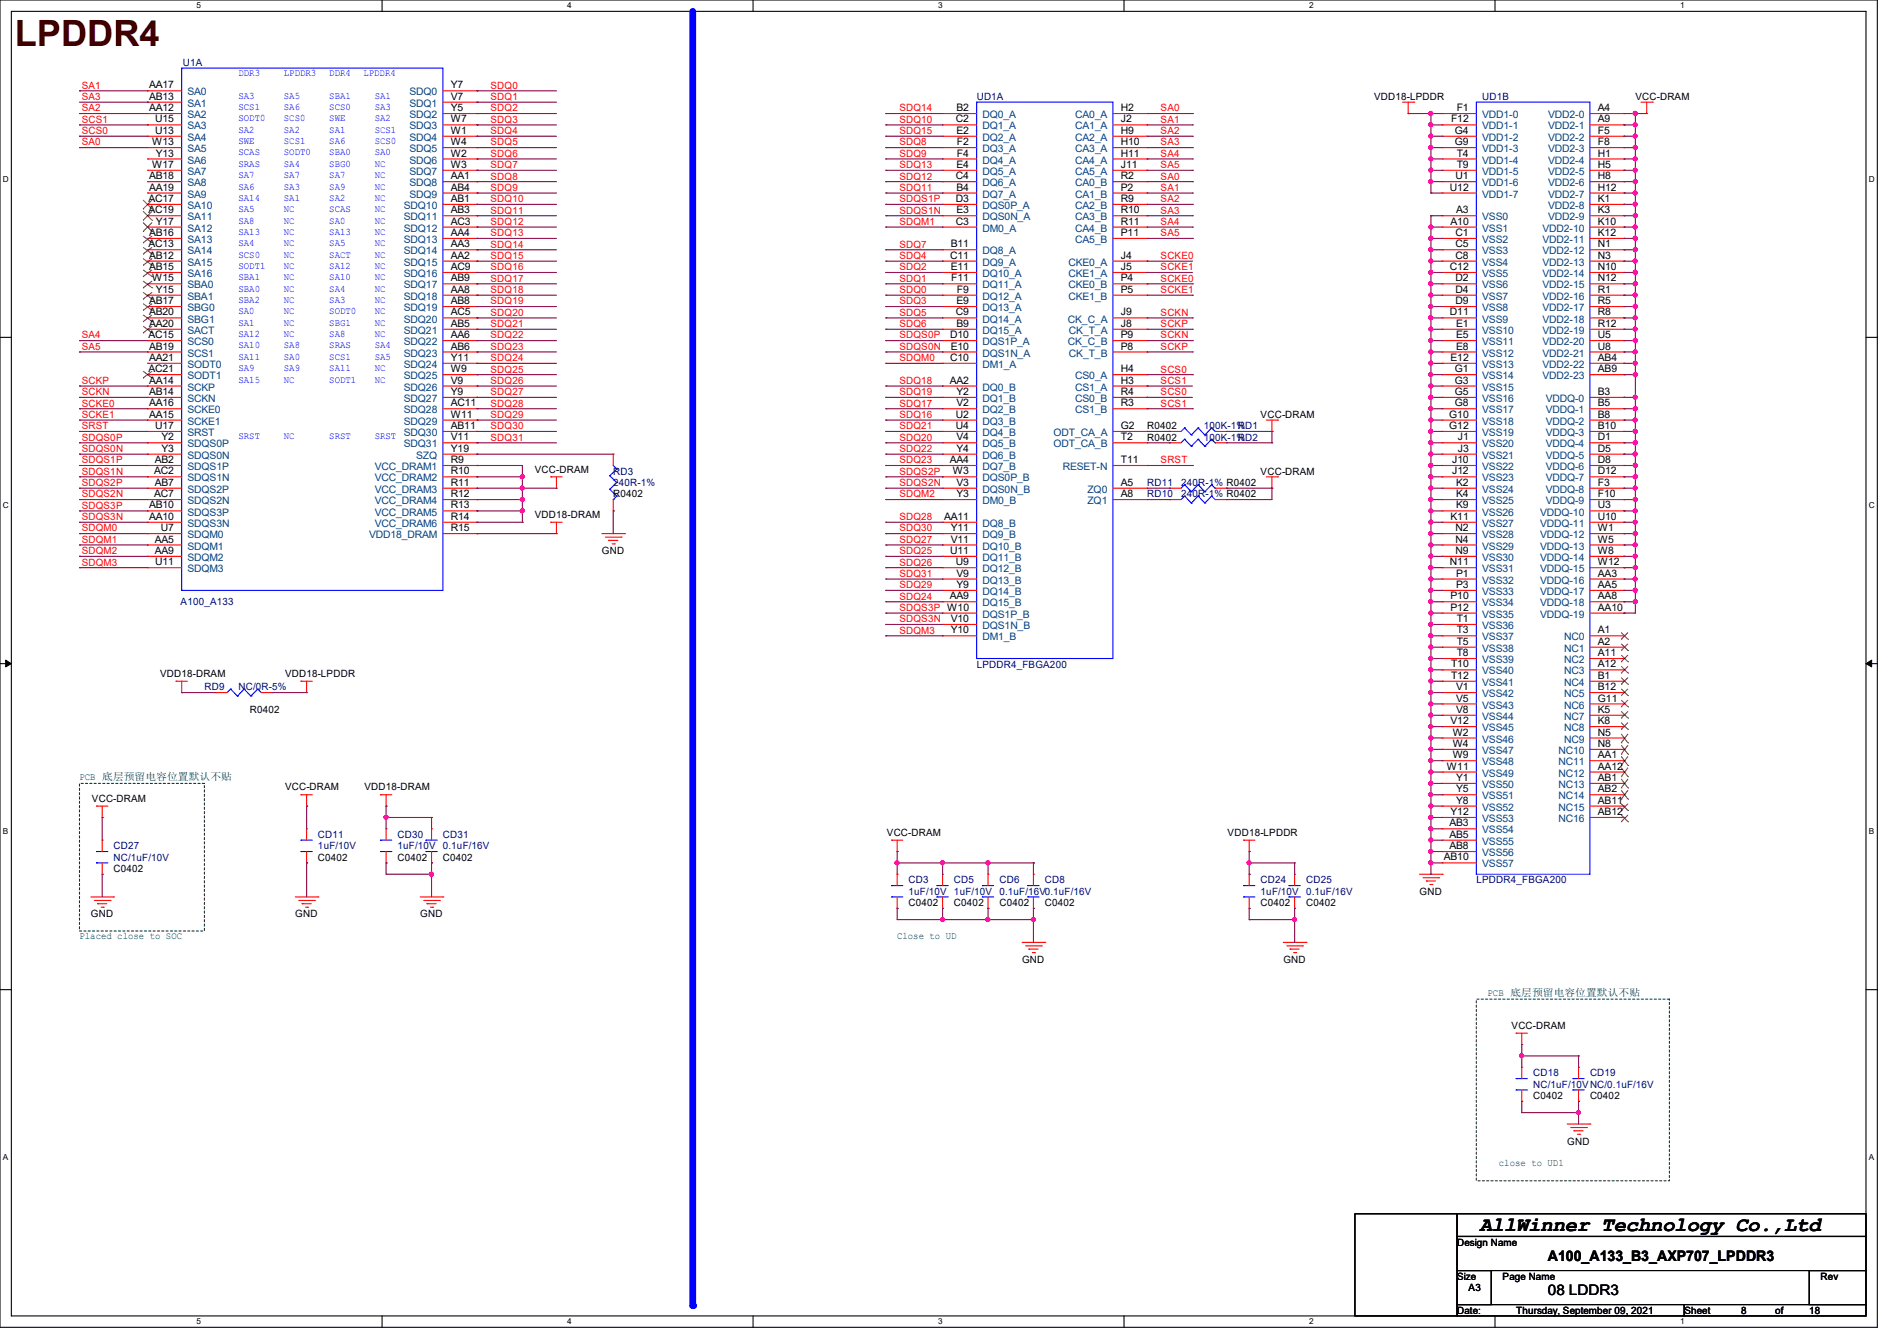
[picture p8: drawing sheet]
<svg xmlns="http://www.w3.org/2000/svg" width="297mm" height="210mm" viewBox="0 0 297 210" stroke-linecap="round" stroke-linejoin="round" font-family="sans-serif">
<defs><g id="words">
<text font-size="5.7" fill="#400000" x="2.3" y="7.2">LPDDR4</text>
<text font-size="3.2" x="231.7" y="192.7">AllWinner Technology Co.,Ltd</text>
<g font-size="2.3">
<text x="242.3" y="197.5">A100_A133_B3_AXP707_LPDDR3</text>
<text x="242.3" y="202.8">08 LDDR3</text>
</g>
<g font-size="1.6" fill="#000080">
<text x="28.6" y="10.3">U1A</text>
<text x="152.9" y="15.7">UD1A</text>
<text x="232" y="15.7">UD1B</text>
<text x="188.5" y="67.2">100K-1%</text>
<text x="188.5" y="69">100K-1%</text>
<text x="193.8" y="67.2">RD1</text>
<text x="193.8" y="69">RD2</text>
<text x="96" y="74.3">RD3</text>
<text x="96" y="76.1">240R-1%</text>
<text x="179.6" y="77.9">RD10</text>
<text x="179.6" y="76.1">RD11</text>
<text x="184.9" y="77.9">240R-1% R0402</text>
<text x="184.9" y="76.1">240R-1% R0402</text>
<text x="28.3" y="94.8">A100_A133</text>
<text x="152.9" y="104.6">LPDDR4_FBGA200</text>
<text x="32" y="108.1">RD9</text>
<text x="37.3" y="108.1">NC/0R-5%</text>
<text x="49.8" y="131.2">CD11</text>
<text x="62.2" y="131.2">CD30</text>
<text x="69.3" y="131.2">CD31</text>
<text x="17.8" y="133">CD27</text>
<text x="17.8" y="134.8">NC/1uF/10V</text>
<text x="49.8" y="133">1uF/10V</text>
<text x="62.2" y="133">1uF/10V</text>
<text x="69.3" y="133">0.1uF/16V</text>
<text x="142.2" y="138.3">CD3</text>
<text x="142.2" y="140.1">1uF/10V</text>
<text x="149.4" y="138.3">CD5</text>
<text x="149.4" y="140.1">1uF/10V</text>
<text x="156.5" y="138.3">CD6</text>
<text x="156.5" y="140.1">0.1uF/16V0.1uF/16V</text>
<text x="163.6" y="138.3">CD8</text>
<text x="197.4" y="138.3">CD24</text>
<text x="197.4" y="140.1">1uF/10V</text>
<text x="204.5" y="138.3">CD25</text>
<text x="204.5" y="140.1">0.1uF/16V</text>
<text x="231.2" y="138.3">LPDDR4_FBGA200</text>
<text x="240" y="168.6">CD18</text>
<text x="240" y="170.3">NC/1uF/10VNC/0.1uF/16V</text>
<text x="248.9" y="168.6">CD19</text>
</g>
<g font-size="1.6" fill="#00f">
<text x="37.3" y="11.9">DDR3</text>
<text x="44.4" y="11.9">LPDDR3</text>
<text x="51.6" y="11.9">DDR4</text>
<text x="56.9" y="11.9">LPDDR4</text>
<text x="37.3" y="15.5">SA3</text>
<text x="37.3" y="17.2">SCS1</text>
<text x="44.4" y="17.2">SA6</text>
<text x="44.4" y="15.5">SA5</text>
<text x="51.6" y="17.2">SCS0</text>
<text x="51.6" y="15.5">SBA1</text>
<text x="58.7" y="15.5">SA1</text>
<text x="58.7" y="17.2">SA3</text>
<text x="37.3" y="19">SODT0</text>
<text x="37.3" y="20.8">SA2</text>
<text x="37.3" y="22.6">SWE</text>
<text x="44.4" y="20.8">SA2</text>
<text x="44.4" y="19">SCS0</text>
<text x="44.4" y="22.6">SCS1</text>
<text x="51.6" y="20.8">SA1</text>
<text x="51.6" y="19">SWE</text>
<text x="51.6" y="22.6">SA6</text>
<text x="58.7" y="19">SA2</text>
<text x="58.7" y="20.8">SCS1</text>
<text x="58.7" y="22.6">SCS0</text>
<text x="37.3" y="24.3">SCAS</text>
<text x="37.3" y="26.1">SRAS</text>
<text x="37.3" y="27.9">SA7</text>
<text x="37.3" y="29.7">SA6</text>
<text x="44.4" y="26.1">SA4</text>
<text x="44.4" y="24.3">SODT0</text>
<text x="44.4" y="29.7">SA3</text>
<text x="44.4" y="27.9">SA7</text>
<text x="51.6" y="26.1">SBG0</text>
<text x="51.6" y="24.3">SBA0</text>
<text x="51.6" y="29.7">SA9</text>
<text x="51.6" y="27.9">SA7</text>
<text x="58.7" y="26.1">NC</text>
<text x="58.7" y="29.7">NC</text>
<text x="58.7" y="24.3">SA0</text>
<text x="58.7" y="27.9">NC</text>
<text x="37.3" y="31.5">SA14</text>
<text x="37.3" y="33.2">SA5</text>
<text x="37.3" y="35">SA8</text>
<text x="44.4" y="31.5">SA1</text>
<text x="44.4" y="35">NC</text>
<text x="44.4" y="33.2">NC</text>
<text x="51.6" y="33.2">SCAS</text>
<text x="51.6" y="31.5">SA2</text>
<text x="51.6" y="35">SA0</text>
<text x="58.7" y="31.5">NC</text>
<text x="58.7" y="33.2">NC</text>
<text x="58.7" y="35">NC</text>
<text x="37.3" y="36.8">SA13</text>
<text x="37.3" y="38.6">SA4</text>
<text x="37.3" y="40.3">SCS0</text>
<text x="44.4" y="40.3">NC</text>
<text x="44.4" y="38.6">NC</text>
<text x="44.4" y="36.8">NC</text>
<text x="51.6" y="36.8">SA13</text>
<text x="51.6" y="38.6">SA5</text>
<text x="51.6" y="40.3">SACT</text>
<text x="58.7" y="36.8">NC</text>
<text x="58.7" y="38.6">NC</text>
<text x="58.7" y="40.3">NC</text>
<text x="37.3" y="42.1">SODT1</text>
<text x="37.3" y="43.9">SBA1</text>
<text x="37.3" y="45.7">SBA0</text>
<text x="37.3" y="47.5">SBA2</text>
<text x="44.4" y="47.5">NC</text>
<text x="44.4" y="45.7">NC</text>
<text x="44.4" y="43.9">NC</text>
<text x="44.4" y="42.1">NC</text>
<text x="51.6" y="43.9">SA10</text>
<text x="51.6" y="42.1">SA12</text>
<text x="51.6" y="45.7">SA4</text>
<text x="51.6" y="47.5">SA3</text>
<text x="58.7" y="42.1">NC</text>
<text x="58.7" y="43.9">NC</text>
<text x="58.7" y="45.7">NC</text>
<text x="58.7" y="47.5">NC</text>
<text x="37.3" y="49.2">SA0</text>
<text x="37.3" y="51">SA1</text>
<text x="37.3" y="52.8">SA12</text>
<text x="44.4" y="52.8">NC</text>
<text x="44.4" y="51">NC</text>
<text x="44.4" y="49.2">NC</text>
<text x="51.6" y="49.2">SODT0</text>
<text x="51.6" y="52.8">SA8</text>
<text x="51.6" y="51">SBG1</text>
<text x="58.7" y="49.2">NC</text>
<text x="58.7" y="51">NC</text>
<text x="58.7" y="52.8">NC</text>
<text x="37.3" y="54.6">SA10</text>
<text x="37.3" y="56.3">SA11</text>
<text x="37.3" y="58.1">SA9</text>
<text x="37.3" y="59.9">SA15</text>
<text x="44.4" y="56.3">SA0</text>
<text x="44.4" y="54.6">SA8</text>
<text x="44.4" y="58.1">SA9</text>
<text x="44.4" y="59.9">NC</text>
<text x="51.6" y="54.6">SRAS</text>
<text x="51.6" y="58.1">SA11</text>
<text x="51.6" y="56.3">SCS1</text>
<text x="51.6" y="59.9">SODT1</text>
<text x="58.7" y="56.3">SA5</text>
<text x="58.7" y="54.6">SA4</text>
<text x="58.7" y="58.1">NC</text>
<text x="58.7" y="59.9">NC</text>
<text x="37.3" y="68.8">SRST</text>
<text x="44.4" y="68.8">NC</text>
<text x="51.6" y="68.8">SRST</text>
<text x="58.7" y="68.8">SRST</text>
</g>
<g font-size="1.6" fill="#f00">
<text x="12.8" y="15.7">SA3</text>
<text x="12.8" y="17.4">SA2</text>
<text x="12.8" y="13.9">SA1</text>
<text x="76.8" y="17.4">SDQ2</text>
<text x="76.8" y="15.7">SDQ1</text>
<text x="76.8" y="13.9">SDQ0</text>
<text x="140.8" y="17.4">SDQ14</text>
<text x="181.7" y="17.4">SA0</text>
<text x="12.8" y="21">SCS0</text>
<text x="12.8" y="19.2">SCS1</text>
<text x="12.8" y="22.8">SA0</text>
<text x="76.8" y="22.8">SDQ5</text>
<text x="76.8" y="21">SDQ4</text>
<text x="76.8" y="19.2">SDQ3</text>
<text x="140.8" y="21">SDQ15</text>
<text x="140.8" y="22.8">SDQ8</text>
<text x="140.8" y="19.2">SDQ10</text>
<text x="181.7" y="19.2">SA1</text>
<text x="181.7" y="22.8">SA3</text>
<text x="181.7" y="21">SA2</text>
<text x="76.8" y="29.9">SDQ9</text>
<text x="76.8" y="28.1">SDQ8</text>
<text x="76.8" y="26.3">SDQ7</text>
<text x="76.8" y="24.6">SDQ6</text>
<text x="140.8" y="29.9">SDQ11</text>
<text x="140.8" y="28.1">SDQ12</text>
<text x="140.8" y="26.3">SDQ13</text>
<text x="140.8" y="24.6">SDQ9</text>
<text x="181.7" y="26.3">SA5</text>
<text x="181.7" y="24.6">SA4</text>
<text x="181.7" y="28.1">SA0</text>
<text x="181.7" y="29.9">SA1</text>
<text x="76.8" y="35.2">SDQ12</text>
<text x="76.8" y="33.4">SDQ11</text>
<text x="76.8" y="31.7">SDQ10</text>
<text x="140.8" y="33.4">SDQS1N</text>
<text x="140.8" y="31.7">SDQS1P</text>
<text x="140.8" y="35.2">SDQM1</text>
<text x="181.7" y="33.4">SA3</text>
<text x="181.7" y="35.2">SA4</text>
<text x="181.7" y="31.7">SA2</text>
<text x="76.8" y="40.6">SDQ15</text>
<text x="76.8" y="38.8">SDQ14</text>
<text x="76.8" y="37">SDQ13</text>
<text x="140.8" y="38.8">SDQ7</text>
<text x="140.8" y="40.6">SDQ4</text>
<text x="181.7" y="37">SA5</text>
<text x="181.7" y="40.6">SCKE0</text>
<text x="76.8" y="47.7">SDQ19</text>
<text x="76.8" y="45.9">SDQ18</text>
<text x="76.8" y="44.1">SDQ17</text>
<text x="76.8" y="42.3">SDQ16</text>
<text x="140.8" y="42.3">SDQ2</text>
<text x="140.8" y="44.1">SDQ1</text>
<text x="140.8" y="47.7">SDQ3</text>
<text x="140.8" y="45.9">SDQ0</text>
<text x="181.7" y="42.3">SCKE1</text>
<text x="181.7" y="44.1">SCKE0</text>
<text x="181.7" y="45.9">SCKE1</text>
<text x="12.8" y="53">SA4</text>
<text x="76.8" y="53">SDQ22</text>
<text x="76.8" y="51.2">SDQ21</text>
<text x="76.8" y="49.4">SDQ20</text>
<text x="140.8" y="51.2">SDQ6</text>
<text x="140.8" y="49.4">SDQ5</text>
<text x="140.8" y="53">SDQS0P</text>
<text x="181.7" y="51.2">SCKP</text>
<text x="181.7" y="49.4">SCKN</text>
<text x="181.7" y="53">SCKN</text>
<text x="12.8" y="54.8">SA5</text>
<text x="76.8" y="58.3">SDQ25</text>
<text x="76.8" y="56.6">SDQ24</text>
<text x="76.8" y="54.8">SDQ23</text>
<text x="140.8" y="54.8">SDQS0N</text>
<text x="140.8" y="56.6">SDQM0</text>
<text x="181.7" y="54.8">SCKP</text>
<text x="181.7" y="58.3">SCS0</text>
<text x="12.8" y="60.1">SCKP</text>
<text x="12.8" y="61.9">SCKN</text>
<text x="12.8" y="63.7">SCKE0</text>
<text x="12.8" y="65.4">SCKE1</text>
<text x="76.8" y="65.4">SDQ29</text>
<text x="76.8" y="63.7">SDQ28</text>
<text x="76.8" y="61.9">SDQ27</text>
<text x="76.8" y="60.1">SDQ26</text>
<text x="140.8" y="65.4">SDQ16</text>
<text x="140.8" y="63.7">SDQ17</text>
<text x="140.8" y="61.9">SDQ19</text>
<text x="140.8" y="60.1">SDQ18</text>
<text x="181.7" y="60.1">SCS1</text>
<text x="181.7" y="61.9">SCS0</text>
<text x="181.7" y="63.7">SCS1</text>
<text x="12.8" y="67.2">SRST</text>
<text x="12.8" y="70.8">SDQS0N</text>
<text x="12.8" y="69">SDQS0P</text>
<text x="76.8" y="69">SDQ31</text>
<text x="76.8" y="67.2">SDQ30</text>
<text x="140.8" y="67.2">SDQ21</text>
<text x="140.8" y="70.8">SDQ22</text>
<text x="140.8" y="69">SDQ20</text>
<text x="12.8" y="76.1">SDQS2P</text>
<text x="12.8" y="77.9">SDQS2N</text>
<text x="12.8" y="72.6">SDQS1P</text>
<text x="12.8" y="74.3">SDQS1N</text>
<text x="140.8" y="72.6">SDQ23</text>
<text x="140.8" y="76.1">SDQS2N</text>
<text x="140.8" y="74.3">SDQS2P</text>
<text x="140.8" y="77.9">SDQM2</text>
<text x="181.7" y="72.6">SRST</text>
<text x="12.8" y="79.7">SDQS3P</text>
<text x="12.8" y="81.4">SDQS3N</text>
<text x="12.8" y="83.2">SDQM0</text>
<text x="140.8" y="83.2">SDQ30</text>
<text x="140.8" y="81.4">SDQ28</text>
<text x="12.8" y="88.6">SDQM3</text>
<text x="12.8" y="86.8">SDQM2</text>
<text x="12.8" y="85">SDQM1</text>
<text x="140.8" y="88.6">SDQ26</text>
<text x="140.8" y="85">SDQ27</text>
<text x="140.8" y="86.8">SDQ25</text>
<text x="140.8" y="90.3">SDQ31</text>
<text x="140.8" y="92.1">SDQ29</text>
<text x="140.8" y="93.9">SDQ24</text>
<text x="140.8" y="95.7">SDQS3P W10</text>
<text x="140.8" y="97.5">SDQS3N</text>
<text x="140.8" y="99.2">SDQM3</text>
</g>
<g font-size="1.6">
<text x="23.3" y="13.8">AA17</text>
<text x="23.3" y="15.6">AB13</text>
<text x="23.3" y="17.4">AA12</text>
<text x="70.6" y="13.8">Y7</text>
<text x="70.6" y="15.6">V7</text>
<text x="70.6" y="17.4">Y5</text>
<text x="149.7" y="17.4">B2</text>
<text x="175.5" y="17.4">H2</text>
<text x="215.2" y="15.7">VDD18-LPDDR</text>
<text x="228.1" y="17.4">F1</text>
<text x="250.2" y="17.4">A4</text>
<text x="256" y="15.7">VCC-DRAM</text>
<text x="23.8" y="22.7">W13</text>
<text x="24.3" y="19.2">U15</text>
<text x="24.3" y="21">U13</text>
<text x="70.6" y="19.2">W7</text>
<text x="70.6" y="21">W1</text>
<text x="70.6" y="22.7">W4</text>
<text x="149.7" y="19.2">C2</text>
<text x="149.7" y="21">E2</text>
<text x="149.8" y="22.7">F2</text>
<text x="175.5" y="19.2">J2</text>
<text x="175.5" y="21">H9</text>
<text x="175.5" y="22.7">H10</text>
<text x="227.2" y="19.2">F12</text>
<text x="227.8" y="21">G4</text>
<text x="227.8" y="22.7">G9</text>
<text x="250.2" y="19.2">A9</text>
<text x="250.2" y="21">F5</text>
<text x="250.2" y="22.7">F8</text>
<text x="23.3" y="28.1">AB18</text>
<text x="23.3" y="29.8">AA19</text>
<text x="23.8" y="26.3">W17</text>
<text x="24.4" y="24.5">Y13</text>
<text x="70.6" y="24.5">W2</text>
<text x="70.6" y="26.3">W3</text>
<text x="70.6" y="28.1">AA1</text>
<text x="70.6" y="29.8">AB4</text>
<text x="149.7" y="28.1">C4</text>
<text x="149.7" y="26.3">E4</text>
<text x="149.7" y="29.8">B4</text>
<text x="149.8" y="24.5">F4</text>
<text x="175.5" y="24.5">H11</text>
<text x="175.5" y="26.3">J11</text>
<text x="175.5" y="28.1">R2</text>
<text x="175.5" y="29.8">P2</text>
<text x="227" y="29.8">U12</text>
<text x="227.9" y="28.1">U1</text>
<text x="228.1" y="24.5">T4</text>
<text x="228.1" y="26.3">T9</text>
<text x="250.2" y="24.5">H1</text>
<text x="250.2" y="26.3">H5</text>
<text x="250.2" y="28.1">H8</text>
<text x="250.2" y="29.8">H12</text>
<text x="23.2" y="31.6">AC17</text>
<text x="23.2" y="33.4">AC19</text>
<text x="24.4" y="35.2">Y17</text>
<text x="70.6" y="31.6">AB1</text>
<text x="70.6" y="33.4">AB3</text>
<text x="70.6" y="35.2">AC3</text>
<text x="149.7" y="35.2">C3</text>
<text x="149.7" y="31.6">D3</text>
<text x="149.7" y="33.4">E3</text>
<text x="175.5" y="31.6">R9</text>
<text x="175.5" y="33.4">R10</text>
<text x="175.5" y="35.2">R11</text>
<text x="227.1" y="35.2">A10</text>
<text x="228" y="33.4">A3</text>
<text x="250.2" y="31.6">K1</text>
<text x="250.2" y="33.4">K3</text>
<text x="250.2" y="35.2">K10</text>
<text x="23.2" y="38.7">AC13</text>
<text x="23.3" y="37">AB16</text>
<text x="23.3" y="40.5">AB12</text>
<text x="70.6" y="37">AA4</text>
<text x="70.6" y="38.7">AA3</text>
<text x="70.6" y="40.5">AA2</text>
<text x="148.8" y="40.5">C11</text>
<text x="148.9" y="38.7">B11</text>
<text x="175.5" y="40.5">J4</text>
<text x="175.5" y="37">P11</text>
<text x="227.9" y="37">C1</text>
<text x="227.9" y="38.7">C5</text>
<text x="227.9" y="40.5">C8</text>
<text x="250.2" y="37">K12</text>
<text x="250.2" y="38.7">N1</text>
<text x="250.2" y="40.5">N3</text>
<text x="23.3" y="42.3">AB15</text>
<text x="23.3" y="47.6">AB17</text>
<text x="23.8" y="44.1">W15</text>
<text x="24.4" y="45.8">Y15</text>
<text x="70.6" y="42.3">AC9</text>
<text x="70.6" y="44.1">AB9</text>
<text x="70.6" y="45.8">AA8</text>
<text x="70.6" y="47.6">AB8</text>
<text x="148.9" y="42.3">E11</text>
<text x="148.9" y="44.1">F11</text>
<text x="149.7" y="47.6">E9</text>
<text x="149.8" y="45.8">F9</text>
<text x="175.5" y="42.3">J5</text>
<text x="175.5" y="44.1">P4</text>
<text x="175.5" y="45.8">P5</text>
<text x="227" y="42.3">C12</text>
<text x="227.9" y="44.1">D2</text>
<text x="227.9" y="45.8">D4</text>
<text x="227.9" y="47.6">D9</text>
<text x="250.2" y="42.3">N10</text>
<text x="250.2" y="44.1">N12</text>
<text x="250.2" y="45.8">R1</text>
<text x="250.2" y="47.6">R5</text>
<text x="23.2" y="53">AC15</text>
<text x="23.3" y="49.4">AB20</text>
<text x="23.3" y="51.2">AA20</text>
<text x="70.6" y="49.4">AC5</text>
<text x="70.6" y="51.2">AB5</text>
<text x="70.6" y="53">AA6</text>
<text x="148.8" y="53">D10</text>
<text x="149.7" y="49.4">C9</text>
<text x="149.7" y="51.2">B9</text>
<text x="175.5" y="51.2">J8</text>
<text x="175.5" y="49.4">J9</text>
<text x="175.5" y="53">P9</text>
<text x="227" y="49.4">D11</text>
<text x="228" y="51.2">E1</text>
<text x="228" y="53">E5</text>
<text x="250.2" y="49.4">R8</text>
<text x="250.2" y="51.2">R12</text>
<text x="250.2" y="53">U5</text>
<text x="23.2" y="58.3">AC21</text>
<text x="23.3" y="54.7">AB19</text>
<text x="23.3" y="56.5">AA21</text>
<text x="70.6" y="54.7">AB6</text>
<text x="70.6" y="56.5">Y11</text>
<text x="70.6" y="58.3">W9</text>
<text x="148.8" y="56.5">C10</text>
<text x="148.9" y="54.7">E10</text>
<text x="175.5" y="58.3">H4</text>
<text x="175.5" y="54.7">P8</text>
<text x="227.1" y="56.5">E12</text>
<text x="227.8" y="58.3">G1</text>
<text x="228" y="54.7">E8</text>
<text x="250.2" y="54.7">U8</text>
<text x="250.2" y="56.5">AB4</text>
<text x="250.2" y="58.3">AB9</text>
<text x="23.3" y="60.1">AA14</text>
<text x="23.3" y="61.8">AB14</text>
<text x="23.3" y="63.6">AA16</text>
<text x="23.3" y="65.4">AA15</text>
<text x="70.6" y="60.1">V9</text>
<text x="70.6" y="61.8">Y9</text>
<text x="70.6" y="63.6">AC11</text>
<text x="70.6" y="65.4">W11</text>
<text x="148.7" y="60.1">AA2</text>
<text x="149.7" y="65.4">U2</text>
<text x="149.7" y="61.8">Y2</text>
<text x="149.7" y="63.6">V2</text>
<text x="175.5" y="60.1">H3</text>
<text x="175.5" y="61.8">R4</text>
<text x="175.5" y="63.6">R3</text>
<text x="197.4" y="65.4">VCC-DRAM</text>
<text x="226.9" y="65.4">G10</text>
<text x="227.8" y="60.1">G3</text>
<text x="227.8" y="61.8">G5</text>
<text x="227.8" y="63.6">G8</text>
<text x="250.2" y="61.8">B3</text>
<text x="250.2" y="63.6">B5</text>
<text x="250.2" y="65.4">B8</text>
<text x="24.3" y="67.2">U17</text>
<text x="25.3" y="69">Y2</text>
<text x="25.3" y="70.7">Y3</text>
<text x="70.6" y="67.2">AB11</text>
<text x="70.6" y="69">V11</text>
<text x="70.6" y="70.7">Y19</text>
<text x="149.7" y="67.2">U4</text>
<text x="149.7" y="69">V4</text>
<text x="149.7" y="70.7">Y4</text>
<text x="175.5" y="67.2">G2</text>
<text x="175.5" y="69">T2</text>
<text x="179.6" y="67.2">R0402</text>
<text x="179.6" y="69">R0402</text>
<text x="226.9" y="67.2">G12</text>
<text x="228.2" y="69">J1</text>
<text x="228.2" y="70.7">J3</text>
<text x="250.2" y="67.2">B10</text>
<text x="250.2" y="69">D1</text>
<text x="250.2" y="70.7">D5</text>
<text x="24.1" y="74.3">AC2</text>
<text x="24.1" y="77.9">AC7</text>
<text x="24.2" y="72.5">AB2</text>
<text x="24.2" y="76.1">AB7</text>
<text x="70.6" y="72.5">R9</text>
<text x="70.6" y="74.3">R10</text>
<text x="70.6" y="76.1">R11</text>
<text x="70.6" y="77.9">R12</text>
<text x="83.7" y="74">VCC-DRAM</text>
<text x="96" y="77.9">R0402</text>
<text x="148.7" y="72.5">AA4</text>
<text x="149.2" y="74.3">W3</text>
<text x="149.7" y="77.9">Y3</text>
<text x="149.7" y="76.1">V3</text>
<text x="175.5" y="76.1">A5</text>
<text x="175.5" y="77.9">A8</text>
<text x="175.5" y="72.5">T11</text>
<text x="197.4" y="74.3">VCC-DRAM</text>
<text x="227.3" y="72.5">J10</text>
<text x="227.3" y="74.3">J12</text>
<text x="228" y="76.1">K2</text>
<text x="228" y="77.9">K4</text>
<text x="250.2" y="72.5">D8</text>
<text x="250.2" y="74.3">D12</text>
<text x="250.2" y="76.1">F3</text>
<text x="250.2" y="77.9">F10</text>
<text x="23.3" y="79.6">AB10</text>
<text x="23.3" y="81.4">AA10</text>
<text x="25.2" y="83.2">U7</text>
<text x="70.6" y="79.6">R13</text>
<text x="70.6" y="81.4">R14</text>
<text x="70.6" y="83.2">R15</text>
<text x="83.7" y="81.1">VDD18-DRAM</text>
<text x="147.8" y="81.4">AA11</text>
<text x="148.9" y="83.2">Y11</text>
<text x="227.1" y="81.4">K11</text>
<text x="227.9" y="83.2">N2</text>
<text x="228" y="79.6">K9</text>
<text x="250.2" y="79.6">U3</text>
<text x="250.2" y="81.4">U10</text>
<text x="250.2" y="83.2">W1</text>
<text x="24.2" y="85">AA5</text>
<text x="24.2" y="86.7">AA9</text>
<text x="24.3" y="88.5">U11</text>
<text x="94.2" y="86.8">GND</text>
<text x="148.8" y="86.7">U11</text>
<text x="148.9" y="85">V11</text>
<text x="149.7" y="88.5">U9</text>
<text x="227" y="88.5">N11</text>
<text x="227.9" y="85">N4</text>
<text x="227.9" y="86.7">N9</text>
<text x="250.2" y="85">W5</text>
<text x="250.2" y="86.7">W8</text>
<text x="250.2" y="88.5">W12</text>
<text x="148.7" y="93.9">AA9</text>
<text x="149.7" y="90.3">V9</text>
<text x="149.7" y="92.1">Y9</text>
<text x="227.1" y="93.9">P10</text>
<text x="227.1" y="95.6">P12</text>
<text x="228" y="90.3">P1</text>
<text x="228" y="92.1">P3</text>
<text x="250.2" y="90.3">AA3</text>
<text x="250.2" y="92.1">AA5</text>
<text x="250.2" y="93.9">AA8</text>
<text x="250.2" y="95.6">AA10</text>
<text x="148.9" y="99.2">Y10</text>
<text x="148.9" y="97.4">V10</text>
<text x="228.1" y="97.4">T1</text>
<text x="228.1" y="99.2">T3</text>
<text x="228.1" y="101">T5</text>
<text x="250.2" y="99.2">A1</text>
<text x="250.2" y="101">A2</text>
<text x="25.1" y="106">VDD18-DRAM</text>
<text x="44.6" y="106">VDD18-LPDDR</text>
<text x="227.2" y="104.5">T10</text>
<text x="227.2" y="106.3">T12</text>
<text x="228.1" y="102.7">T8</text>
<text x="250.2" y="102.7">A11</text>
<text x="250.2" y="104.5">A12</text>
<text x="250.2" y="106.3">B1</text>
<text x="39.1" y="111.7">R0402</text>
<text x="227.1" y="113.4">V12</text>
<text x="228" y="108.1">V1</text>
<text x="228" y="109.9">V5</text>
<text x="228" y="111.6">V8</text>
<text x="250.2" y="108.1">B12</text>
<text x="250.2" y="109.9">G11</text>
<text x="250.2" y="111.6">K5</text>
<text x="250.2" y="113.4">K8</text>
<text x="227.4" y="115.2">W2</text>
<text x="227.4" y="117">W4</text>
<text x="227.4" y="118.7">W9</text>
<text x="250.2" y="115.2">N5</text>
<text x="250.2" y="117">N8</text>
<text x="250.2" y="118.7">AA1</text>
<text x="14.4" y="125.6">VCC-DRAM</text>
<text x="44.6" y="123.8">VCC-DRAM</text>
<text x="57.1" y="123.8">VDD18-DRAM</text>
<text x="226.5" y="120.5">W11</text>
<text x="228" y="122.3">Y1</text>
<text x="228" y="124.1">Y5</text>
<text x="228" y="125.9">Y8</text>
<text x="250.2" y="120.5">AA12</text>
<text x="250.2" y="122.3">AB1</text>
<text x="250.2" y="124.1">AB2</text>
<text x="250.2" y="125.9">AB11</text>
<text x="138.9" y="130.9">VCC-DRAM</text>
<text x="192.2" y="130.9">VDD18-LPDDR</text>
<text x="226.9" y="129.4">AB3</text>
<text x="226.9" y="131.2">AB5</text>
<text x="227.1" y="127.6">Y12</text>
<text x="250.2" y="127.6">AB12</text>
<text x="17.8" y="136.6">C0402</text>
<text x="49.8" y="134.8">C0402</text>
<text x="62.2" y="134.8">C0402</text>
<text x="69.3" y="134.8">C0402</text>
<text x="226" y="134.7">AB10</text>
<text x="226.9" y="133">AB8</text>
<text x="14.2" y="143.7">GND</text>
<text x="46.2" y="143.7">GND</text>
<text x="65.8" y="143.7">GND</text>
<text x="142.2" y="141.9">C0402</text>
<text x="149.4" y="141.9">C0402</text>
<text x="156.5" y="141.9">C0402</text>
<text x="163.6" y="141.9">C0402</text>
<text x="197.4" y="141.9">C0402</text>
<text x="204.5" y="141.9">C0402</text>
<text x="222.3" y="140.1">GND</text>
<text x="160" y="150.8">GND</text>
<text x="200.9" y="150.8">GND</text>
<text x="236.7" y="161.1">VCC-DRAM</text>
<text x="240" y="172.1">C0402</text>
<text x="248.9" y="172.1">C0402</text>
<text x="245.4" y="179.2">GND</text>
<text x="228.1" y="195.1">Design Name</text>
<text x="228.1" y="200.4">Size</text>
<text x="229.9" y="202.2">A3</text>
<text x="235.3" y="200.4">Page Name</text>
<text x="285" y="200.4">Rev</text>
<text x="228.1" y="205.7">Date:</text>
<text x="237.4" y="205.7">Thursday, September 09, 2021</text>
<text x="263.7" y="205.7">Sheet</text>
<text x="272.6" y="205.7">8</text>
<text x="277.9" y="205.7">of</text>
<text x="283.3" y="205.7">18</text>
</g>
<g font-size="1.6" fill="#004080">
<text x="29.3" y="14.9">SA0</text>
<text x="29.3" y="16.7">SA1</text>
<text x="64.1" y="14.9">SDQ0</text>
<text x="64.1" y="16.7">SDQ1</text>
<text x="29.3" y="18.5">SA2</text>
<text x="29.3" y="20.3">SA3</text>
<text x="29.3" y="22.1">SA4</text>
<text x="29.3" y="23.8">SA5</text>
<text x="64.1" y="18.5">SDQ2</text>
<text x="64.1" y="20.3">SDQ3</text>
<text x="64.1" y="22.1">SDQ4</text>
<text x="64.1" y="23.8">SDQ5</text>
<text x="153.8" y="18.5">DQ0_A</text>
<text x="153.8" y="20.3">DQ1_A</text>
<text x="153.8" y="22.1">DQ2_A</text>
<text x="153.8" y="23.8">DQ3_A</text>
<text x="168.3" y="18.5">CA0_A</text>
<text x="168.3" y="20.3">CA1_A</text>
<text x="168.3" y="22.1">CA2_A</text>
<text x="168.3" y="23.8">CA3_A</text>
<text x="232.1" y="18.5">VDD1-0</text>
<text x="232.1" y="20.3">VDD1-1</text>
<text x="232.1" y="22.1">VDD1-2</text>
<text x="232.1" y="23.8">VDD1-3</text>
<text x="242.4" y="18.5">VDD2-0</text>
<text x="242.4" y="20.3">VDD2-1</text>
<text x="242.4" y="22.1">VDD2-2</text>
<text x="242.4" y="23.8">VDD2-3</text>
<text x="29.3" y="25.6">SA6</text>
<text x="29.3" y="27.4">SA7</text>
<text x="29.3" y="29.2">SA8</text>
<text x="64.1" y="25.6">SDQ6</text>
<text x="64.1" y="27.4">SDQ7</text>
<text x="64.1" y="29.2">SDQ8</text>
<text x="153.8" y="25.6">DQ4_A</text>
<text x="153.8" y="27.4">DQ5_A</text>
<text x="153.8" y="29.2">DQ6_A</text>
<text x="168.3" y="25.6">CA4_A</text>
<text x="168.3" y="27.4">CA5_A</text>
<text x="168.3" y="29.2">CA0_B</text>
<text x="232.1" y="25.6">VDD1-4</text>
<text x="232.1" y="27.4">VDD1-5</text>
<text x="232.1" y="29.2">VDD1-6</text>
<text x="242.4" y="25.6">VDD2-4</text>
<text x="242.4" y="27.4">VDD2-5</text>
<text x="242.4" y="29.2">VDD2-6</text>
<text x="29.3" y="30.9">SA9</text>
<text x="29.3" y="32.7">SA10</text>
<text x="29.3" y="34.5">SA11</text>
<text x="63.2" y="32.7">SDQ10</text>
<text x="63.2" y="34.5">SDQ11</text>
<text x="64.1" y="30.9">SDQ9</text>
<text x="153.8" y="30.9">DQ7_A</text>
<text x="153.8" y="32.7">DQS0P_A</text>
<text x="153.8" y="34.5">DQS0N_A</text>
<text x="168.3" y="30.9">CA1_B</text>
<text x="168.3" y="32.7">CA2_B</text>
<text x="168.3" y="34.5">CA3_B</text>
<text x="232.1" y="30.9">VDD1-7</text>
<text x="232.1" y="34.5">VSS0</text>
<text x="242.4" y="30.9">VDD2-7</text>
<text x="242.4" y="32.7">VDD2-8</text>
<text x="242.4" y="34.5">VDD2-9</text>
<text x="29.3" y="36.3">SA12</text>
<text x="29.3" y="38.1">SA13</text>
<text x="29.3" y="39.8">SA14</text>
<text x="29.3" y="41.6">SA15</text>
<text x="63.2" y="36.3">SDQ12</text>
<text x="63.2" y="38.1">SDQ13</text>
<text x="63.2" y="39.8">SDQ14</text>
<text x="63.2" y="41.6">SDQ15</text>
<text x="153.8" y="39.8">DQ8_A</text>
<text x="153.8" y="41.6">DQ9_A</text>
<text x="153.8" y="36.3">DM0_A</text>
<text x="167.3" y="41.6">CKE0_A</text>
<text x="168.3" y="36.3">CA4_B</text>
<text x="168.3" y="38.1">CA5_B</text>
<text x="232.1" y="36.3">VSS1</text>
<text x="232.1" y="38.1">VSS2</text>
<text x="232.1" y="39.8">VSS3</text>
<text x="232.1" y="41.6">VSS4</text>
<text x="241.5" y="36.3">VDD2-10</text>
<text x="241.5" y="38.1">VDD2-11</text>
<text x="241.5" y="39.8">VDD2-12</text>
<text x="241.5" y="41.6">VDD2-13</text>
<text x="29.3" y="43.4">SA16</text>
<text x="29.3" y="45.2">SBA0</text>
<text x="29.3" y="46.9">SBA1</text>
<text x="63.2" y="43.4">SDQ16</text>
<text x="63.2" y="45.2">SDQ17</text>
<text x="63.2" y="46.9">SDQ18</text>
<text x="153.8" y="43.4">DQ10_A</text>
<text x="153.8" y="45.2">DQ11_A</text>
<text x="153.8" y="46.9">DQ12_A</text>
<text x="167.3" y="43.4">CKE1_A</text>
<text x="167.3" y="45.2">CKE0_B</text>
<text x="167.3" y="46.9">CKE1_B</text>
<text x="232.1" y="43.4">VSS5</text>
<text x="232.1" y="45.2">VSS6</text>
<text x="232.1" y="46.9">VSS7</text>
<text x="241.5" y="43.4">VDD2-14</text>
<text x="241.5" y="45.2">VDD2-15</text>
<text x="241.5" y="46.9">VDD2-16</text>
<text x="29.3" y="48.7">SBG0</text>
<text x="29.3" y="50.5">SBG1</text>
<text x="29.3" y="52.3">SACT</text>
<text x="63.2" y="48.7">SDQ19</text>
<text x="63.2" y="50.5">SDQ20</text>
<text x="63.2" y="52.3">SDQ21</text>
<text x="153.8" y="48.7">DQ13_A</text>
<text x="153.8" y="50.5">DQ14_A</text>
<text x="153.8" y="52.3">DQ15_A</text>
<text x="167.2" y="50.5">CK_C_A</text>
<text x="167.4" y="52.3">CK_T_A</text>
<text x="232.1" y="48.7">VSS8</text>
<text x="232.1" y="50.5">VSS9</text>
<text x="232.1" y="52.3">VSS10</text>
<text x="241.5" y="48.7">VDD2-17</text>
<text x="241.5" y="50.5">VDD2-18</text>
<text x="241.5" y="52.3">VDD2-19</text>
<text x="29.3" y="54.1">SCS0</text>
<text x="29.3" y="55.8">SCS1</text>
<text x="29.3" y="57.6">SODT0</text>
<text x="29.3" y="59.4">SODT1</text>
<text x="63.2" y="54.1">SDQ22</text>
<text x="63.2" y="55.8">SDQ23</text>
<text x="63.2" y="57.6">SDQ24</text>
<text x="63.2" y="59.4">SDQ25</text>
<text x="153.8" y="57.6">DM1_A</text>
<text x="153.8" y="54.1">DQS1P_A</text>
<text x="153.8" y="55.8">DQS1N_A</text>
<text x="167.2" y="54.1">CK_C_B</text>
<text x="167.4" y="55.8">CK_T_B</text>
<text x="168.3" y="59.4">CS0_A</text>
<text x="232.1" y="54.1">VSS11</text>
<text x="232.1" y="55.8">VSS12</text>
<text x="232.1" y="57.6">VSS13</text>
<text x="232.1" y="59.4">VSS14</text>
<text x="241.5" y="54.1">VDD2-20</text>
<text x="241.5" y="55.8">VDD2-21</text>
<text x="241.5" y="57.6">VDD2-22</text>
<text x="241.5" y="59.4">VDD2-23</text>
<text x="29.3" y="61.2">SCKP</text>
<text x="29.3" y="63">SCKN</text>
<text x="29.3" y="64.7">SCKE0</text>
<text x="63.2" y="61.2">SDQ26</text>
<text x="63.2" y="63">SDQ27</text>
<text x="63.2" y="64.7">SDQ28</text>
<text x="153.8" y="61.2">DQ0_B</text>
<text x="153.8" y="63">DQ1_B</text>
<text x="153.8" y="64.7">DQ2_B</text>
<text x="168.3" y="61.2">CS1_A</text>
<text x="168.3" y="63">CS0_B</text>
<text x="168.3" y="64.7">CS1_B</text>
<text x="232.1" y="61.2">VSS15</text>
<text x="232.1" y="63">VSS16</text>
<text x="232.1" y="64.7">VSS17</text>
<text x="242" y="63">VDDQ-0</text>
<text x="242" y="64.7">VDDQ-1</text>
<text x="29.3" y="66.5">SCKE1</text>
<text x="29.3" y="68.3">SRST</text>
<text x="29.3" y="70.1">SDQS0P</text>
<text x="29.3" y="71.8">SDQS0N</text>
<text x="63.2" y="66.5">SDQ29</text>
<text x="63.2" y="68.3">SDQ30</text>
<text x="63.2" y="70.1">SDQ31</text>
<text x="65.2" y="71.8">SZQ</text>
<text x="153.8" y="66.5">DQ3_B</text>
<text x="153.8" y="68.3">DQ4_B</text>
<text x="153.8" y="70.1">DQ5_B</text>
<text x="153.8" y="71.8">DQ6_B</text>
<text x="164.9" y="68.3">ODT_CA_A</text>
<text x="164.9" y="70.1">ODT_CA_B</text>
<text x="232.1" y="66.5">VSS18</text>
<text x="232.1" y="68.3">VSS19</text>
<text x="232.1" y="70.1">VSS20</text>
<text x="232.1" y="71.8">VSS21</text>
<text x="242" y="66.5">VDDQ-2</text>
<text x="242" y="68.3">VDDQ-3</text>
<text x="242" y="70.1">VDDQ-4</text>
<text x="242" y="71.8">VDDQ-5</text>
<text x="29.3" y="73.6">SDQS1P</text>
<text x="29.3" y="75.4">SDQS1N</text>
<text x="29.3" y="77.2">SDQS2P</text>
<text x="58.7" y="73.6">VCC_DRAM1</text>
<text x="58.7" y="75.4">VCC_DRAM2</text>
<text x="58.7" y="77.2">VCC_DRAM3</text>
<text x="153.8" y="73.6">DQ7_B</text>
<text x="153.8" y="77.2">DQS0N_B</text>
<text x="153.8" y="75.4">DQS0P_B</text>
<text x="166.4" y="73.6">RESET-N</text>
<text x="170.2" y="77.2">ZQ0</text>
<text x="232.1" y="73.6">VSS22</text>
<text x="232.1" y="75.4">VSS23</text>
<text x="232.1" y="77.2">VSS24</text>
<text x="242" y="73.6">VDDQ-6</text>
<text x="242" y="75.4">VDDQ-7</text>
<text x="242" y="77.2">VDDQ-8</text>
<text x="29.3" y="79">SDQS2N</text>
<text x="29.3" y="80.7">SDQS3P</text>
<text x="29.3" y="82.5">SDQS3N</text>
<text x="58.7" y="79">VCC_DRAM4</text>
<text x="58.7" y="80.7">VCC_DRAM5</text>
<text x="58.7" y="82.5">VCC_DRAM6</text>
<text x="153.8" y="82.5">DQ8_B</text>
<text x="153.8" y="79">DM0_B</text>
<text x="170.2" y="79">ZQ1</text>
<text x="232.1" y="79">VSS25</text>
<text x="232.1" y="80.7">VSS26</text>
<text x="232.1" y="82.5">VSS27</text>
<text x="241.1" y="80.7">VDDQ-10</text>
<text x="241.1" y="82.5">VDDQ-11</text>
<text x="242" y="79">VDDQ-9</text>
<text x="29.3" y="84.3">SDQM0</text>
<text x="29.3" y="86.1">SDQM1</text>
<text x="29.3" y="87.8">SDQM2</text>
<text x="29.3" y="89.6">SDQM3</text>
<text x="57.8" y="84.3">VDD18_DRAM</text>
<text x="153.8" y="84.3">DQ9_B</text>
<text x="153.8" y="86.1">DQ10_B</text>
<text x="153.8" y="87.8">DQ11_B</text>
<text x="153.8" y="89.6">DQ12_B</text>
<text x="232.1" y="84.3">VSS28</text>
<text x="232.1" y="86.1">VSS29</text>
<text x="232.1" y="87.8">VSS30</text>
<text x="232.1" y="89.6">VSS31</text>
<text x="241.1" y="84.3">VDDQ-12</text>
<text x="241.1" y="86.1">VDDQ-13</text>
<text x="241.1" y="87.8">VDDQ-14</text>
<text x="241.1" y="89.6">VDDQ-15</text>
<text x="153.8" y="91.4">DQ13_B</text>
<text x="153.8" y="93.2">DQ14_B</text>
<text x="153.8" y="95">DQ15_B</text>
<text x="232.1" y="91.4">VSS32</text>
<text x="232.1" y="93.2">VSS33</text>
<text x="232.1" y="95">VSS34</text>
<text x="241.1" y="91.4">VDDQ-16</text>
<text x="241.1" y="93.2">VDDQ-17</text>
<text x="241.1" y="95">VDDQ-18</text>
<text x="153.8" y="100.3">DM1_B</text>
<text x="153.8" y="96.7">DQS1P_B</text>
<text x="153.8" y="98.5">DQS1N_B</text>
<text x="232.1" y="96.7">VSS35</text>
<text x="232.1" y="98.5">VSS36</text>
<text x="232.1" y="100.3">VSS37</text>
<text x="241.1" y="96.7">VDDQ-19</text>
<text x="244.9" y="100.3">NC0</text>
<text x="232.1" y="102.1">VSS38</text>
<text x="232.1" y="103.8">VSS39</text>
<text x="232.1" y="105.6">VSS40</text>
<text x="232.1" y="107.4">VSS41</text>
<text x="244.9" y="102.1">NC1</text>
<text x="244.9" y="103.8">NC2</text>
<text x="244.9" y="105.6">NC3</text>
<text x="244.9" y="107.4">NC4</text>
<text x="232.1" y="109.2">VSS42</text>
<text x="232.1" y="111">VSS43</text>
<text x="232.1" y="112.7">VSS44</text>
<text x="244.9" y="109.2">NC5</text>
<text x="244.9" y="111">NC6</text>
<text x="244.9" y="112.7">NC7</text>
<text x="232.1" y="114.5">VSS45</text>
<text x="232.1" y="116.3">VSS46</text>
<text x="232.1" y="118.1">VSS47</text>
<text x="232.1" y="119.8">VSS48</text>
<text x="244" y="118.1">NC10</text>
<text x="244" y="119.8">NC11</text>
<text x="244.9" y="114.5">NC8</text>
<text x="244.9" y="116.3">NC9</text>
<text x="232.1" y="121.6">VSS49</text>
<text x="232.1" y="123.4">VSS50</text>
<text x="232.1" y="125.2">VSS51</text>
<text x="244" y="121.6">NC12</text>
<text x="244" y="123.4">NC13</text>
<text x="244" y="125.2">NC14</text>
<text x="232.1" y="127">VSS52</text>
<text x="232.1" y="128.7">VSS53</text>
<text x="232.1" y="130.5">VSS54</text>
<text x="244" y="127">NC15</text>
<text x="244" y="128.7">NC16</text>
<text x="232.1" y="132.3">VSS55</text>
<text x="232.1" y="134.1">VSS56</text>
<text x="232.1" y="135.8">VSS57</text>
</g>
<g font-size="1.6" fill="#008000">
<text x="12.4" y="122.1">PCB 底层预留电容位置默认不贴</text>
<text x="12.4" y="147">Placed close to SOC</text>
<text x="140.4" y="147">Close to UD</text>
<text x="232.9" y="155.9">PCB 底层预留电容位置默认不贴</text>
<text x="234.7" y="182.6">close to UD1</text>
</g>
<g font-size="1.3">
<text x="30.8" y="1.3">5</text>
<text x="88.8" y="1.3">4</text>
<text x="146.9" y="1.3">3</text>
<text x="205" y="1.3">2</text>
<text x="263.1" y="1.3">1</text>
<text x=".5" y="28.4">D</text>
<text x="292.6" y="28.4">D</text>
<text x=".5" y="79.5">C</text>
<text x="292.6" y="79.5">C</text>
<text x=".5" y="130.6">B</text>
<text x="292.6" y="130.6">B</text>
<text x=".5" y="181.7">A</text>
<text x="292.6" y="181.7">A</text>
<text x="30.8" y="207.4">5</text>
<text x="88.8" y="207.4">4</text>
<text x="146.9" y="207.4">3</text>
<text x="205" y="207.4">2</text>
<text x="263.1" y="207.4">1</text>
</g>
</g></defs>
<path d="M0 0h293.9v207.9h-293.9zM1.8 1.8h290.3v204.3h-290.3z" fill="none" stroke="#000" stroke-width=".17"/>
<g fill="#fff">
<path d="M30.8 .2h.7v1.4h-.7z"/>
<path d="M30.8 206.2h.7v1.4h-.7z"/>
</g>
<path d="M59.8 0v1.8M59.8 206.1v1.8" fill="none" stroke="#000" stroke-width=".17"/>
<g fill="#fff">
<path d="M88.8 .2h.7v1.4h-.7z"/>
<path d="M88.8 206.2h.7v1.4h-.7z"/>
</g>
<path d="M117.9 0v1.8M117.9 206.1v1.8" fill="none" stroke="#000" stroke-width=".17"/>
<g fill="#fff">
<path d="M146.9 .2h.7v1.4h-.7z"/>
<path d="M146.9 206.2h.7v1.4h-.7z"/>
</g>
<path d="M176 0v1.8M176 206.1v1.8" fill="none" stroke="#000" stroke-width=".17"/>
<g fill="#fff">
<path d="M205 .2h.7v1.4h-.7z"/>
<path d="M205 206.2h.7v1.4h-.7z"/>
</g>
<path d="M234.1 0v1.8M234.1 206.1v1.8" fill="none" stroke="#000" stroke-width=".17"/>
<g fill="#fff">
<path d="M263.1 .2h.6v1.4h-.6z"/>
<path d="M263.1 206.2h.6v1.4h-.6z"/>
<path d="M.5 27.3h.9v1.4h-.9z"/>
<path d="M292.6 27.3h.9v1.4h-.9z"/>
<path d="M.5 78.4h.9v1.4h-.9z"/>
<path d="M292.6 78.4h.9v1.4h-.9z"/>
</g>
<path d="M0 52.8h1.8M292.1 52.8h1.8" fill="none" stroke="#000" stroke-width=".17"/>
<g fill="#fff">
<path d="M.5 129.5h.8v1.4h-.8z"/>
<path d="M292.6 129.5h.8v1.4h-.8z"/>
</g>
<path d="M0 103.9h1.8M292.1 103.9h1.8" fill="none" stroke="#000" stroke-width=".17"/>
<path d="M.9 103.4l.9 .5-.9 .5zM292.1 103.9l.9-.5v1z" fill="#000" stroke="#000" stroke-width=".16"/>
<g fill="#fff">
<path d="M.5 180.5h.8v1.4h-.8z"/>
<path d="M292.6 180.5h.8v1.4h-.8z"/>
</g>
<path d="M0 155h1.8M292.1 155h1.8" fill="none" stroke="#000" stroke-width=".17"/>
<path d="M108.5 1.8v202.7" fill="none" stroke="#00f" stroke-width="1.1"/>
<circle cx="108.5" cy="204.5" r=".53" fill="#00f"/>
<path d="M12.4 122.7h19.6v23.1h-19.6zM231.1 156.5h30.3v28.4h-30.3z" fill="none" stroke="#008000" stroke-width=".17" stroke-dasharray=".3 .3"/>
<g fill="none" stroke="#f00" stroke-width=".17">
<path d="M23.1 14.2h.1M23.1 16h.1M23.1 17.8h.1M23.1 19.6h.1M23.1 16h5.3M23.1 14.2h5.3M23.1 17.8h5.3M23.1 19.6h5.3M69.3 16h5.4M69.3 14.2h5.4M69.3 17.8h5.4M69.3 19.6h5.4"/>
<path d="M74.7 14.2h.1M74.7 16h.1M74.7 17.8h.1M74.7 19.6h.1M147.6 17.8h.1M147.6 19.6h.1M147.6 17.8h5.3M147.6 19.6h5.3M174.2 17.8h5.4M174.2 19.6h5.4M179.6 17.8h.1M179.6 19.6h.1"/>
<path d="M219.6 16h1.8M220.5 17.8h.1M220.5 16v1.8M221.4 16h.1M225.8 17.8h.1M225.8 19.6h.1M225.8 17.8h5.3M225.8 19.6h5.3M248.9 17.8h5.4M248.9 19.6h5.4M254.3 17.8h.1M254.3 19.6h.1"/>
<path d="M256.9 16h1.8M257.8 17.8h.1M257.8 16v1.8M258.7 16h.1M23.1 21.3h.1M23.1 23.1h.1M23.1 24.9h.1M23.1 26.7h.1M23.1 28.4h.1M23.1 30.2h.1M23.1 32h.1M23.1 33.8h.1"/>
<path d="M23.1 35.6h.1M23.1 37.3h.1M23.1 39.1h.1M23.1 21.3h5.3M23.1 23.1h5.3M23.1 24.9h5.3M23.1 26.7h5.3M23.1 28.4h5.3M23.1 30.2h5.3M23.1 32h5.3M23.1 33.8h5.3M23.1 35.6h5.3"/>
<path d="M23.1 37.3h5.3M23.1 39.1h5.3M69.3 21.3h5.4M69.3 23.1h5.4M69.3 24.9h5.4M69.3 26.7h5.4M69.3 28.4h5.4M69.3 30.2h5.4M69.3 32h5.4M69.3 33.8h5.4M69.3 35.6h5.4M69.3 37.3h5.4"/>
<path d="M69.3 39.1h5.4M74.7 21.3h.1M74.7 23.1h.1M74.7 24.9h.1M74.7 26.7h.1M74.7 28.4h.1M74.7 30.2h.1M74.7 32h.1M74.7 33.8h.1M74.7 35.6h.1M74.7 37.3h.1M74.7 39.1h.1"/>
<path d="M147.6 21.3h.1M147.6 23.1h.1M147.6 24.9h.1M147.6 26.7h.1M147.6 28.4h.1M147.6 30.2h.1M147.6 39.1h.1M147.6 35.6h.1M147.6 32h.1M147.6 33.8h.1M147.6 21.3h5.3M147.6 23.1h5.3"/>
<path d="M147.6 24.9h5.3M147.6 26.7h5.3M147.6 28.4h5.3M147.6 30.2h5.3M147.6 32h5.3M147.6 33.8h5.3M147.6 35.6h5.3M147.6 39.1h5.3M174.2 21.3h5.4M174.2 23.1h5.4M174.2 24.9h5.4M174.2 26.7h5.4"/>
<path d="M174.2 28.4h5.4M174.2 30.2h5.4M174.2 32h5.4M174.2 33.8h5.4M174.2 35.6h5.4M174.2 37.3h5.4M179.6 21.3h.1M179.6 23.1h.1M179.6 24.9h.1M179.6 26.7h.1M179.6 28.4h.1M179.6 30.2h.1"/>
<path d="M179.6 32h.1M179.6 33.8h.1M179.6 35.6h.1M179.6 37.3h.1M225.8 21.3h.1M225.8 23.1h.1M225.8 24.9h.1M225.8 26.7h.1M225.8 28.4h.1M225.8 30.2h.1M225.8 33.8h.1M225.8 35.6h.1"/>
<path d="M225.8 37.3h.1M225.8 39.1h.1M225.8 21.3h5.3M225.8 23.1h5.3M225.8 24.9h5.3M225.8 26.7h5.3M225.8 28.4h5.3M225.8 30.2h5.3M225.8 33.8h5.3M225.8 35.6h5.3M225.8 37.3h5.3M225.8 39.1h5.3"/>
<path d="M248.9 21.3h5.4M248.9 23.1h5.4M248.9 24.9h5.4M248.9 26.7h5.4M248.9 28.4h5.4M248.9 30.2h5.4M248.9 32h5.4M248.9 33.8h5.4M248.9 35.6h5.4M248.9 37.3h5.4M248.9 39.1h5.4M254.3 21.3h.1"/>
<path d="M254.3 23.1h.1M254.3 24.9h.1M254.3 26.7h.1M254.3 28.4h.1M254.3 30.2h.1M254.3 32h.1M254.3 33.8h.1M254.3 35.6h.1M254.3 37.3h.1M254.3 39.1h.1M23.1 40.9h.1M23.1 42.7h.1"/>
<path d="M23.1 44.4h.1M23.1 46.2h.1M23.1 48h.1M23.1 49.8h.1M23.1 51.6h.1M23.1 53.3h.1M23.1 55.1h.1M23.1 56.9h.1M23.1 58.7h.1M23.1 40.9h5.3M23.1 42.7h5.3M23.1 44.4h5.3"/>
<path d="M23.1 46.2h5.3M23.1 48h5.3M23.1 49.8h5.3M23.1 51.6h5.3M23.1 53.3h5.3M23.1 55.1h5.3M23.1 56.9h5.3M23.1 58.7h5.3M69.3 40.9h5.4M69.3 42.7h5.4M69.3 44.4h5.4M69.3 46.2h5.4"/>
<path d="M69.3 48h5.4M69.3 49.8h5.4M69.3 51.6h5.4M69.3 53.3h5.4M69.3 55.1h5.4M69.3 56.9h5.4M69.3 58.7h5.4M74.7 40.9h.1M74.7 42.7h.1M74.7 44.4h.1M74.7 46.2h.1M74.7 48h.1"/>
<path d="M74.7 49.8h.1M74.7 51.6h.1M74.7 53.3h.1M74.7 55.1h.1M74.7 56.9h.1M74.7 58.7h.1M147.6 40.9h.1M147.6 42.7h.1M147.6 44.4h.1M147.6 46.2h.1M147.6 48h.1M147.6 49.8h.1"/>
<path d="M147.6 51.6h.1M147.6 56.9h.1M147.6 53.3h.1M147.6 55.1h.1M147.6 40.9h5.3M147.6 42.7h5.3M147.6 44.4h5.3M147.6 46.2h5.3M147.6 48h5.3M147.6 49.8h5.3M147.6 51.6h5.3M147.6 53.3h5.3"/>
<path d="M147.6 55.1h5.3M147.6 56.9h5.3M174.2 40.9h5.4M174.2 42.7h5.4M174.2 44.4h5.4M174.2 46.2h5.4M174.2 49.8h5.4M174.2 51.6h5.4M174.2 53.3h5.4M174.2 55.1h5.4M174.2 58.7h5.4M179.6 40.9h.1"/>
<path d="M179.6 42.7h.1M179.6 51.6h.1M179.6 49.8h.1M179.6 58.7h.1M179.6 44.4h.1M179.6 46.2h.1M179.6 53.3h.1M179.6 55.1h.1M225.8 40.9h.1M225.8 42.7h.1M225.8 44.4h.1M225.8 46.2h.1"/>
<path d="M225.8 48h.1M225.8 49.8h.1M225.8 51.6h.1M225.8 53.3h.1M225.8 55.1h.1M225.8 56.9h.1M225.8 58.7h.1M225.8 40.9h5.3M225.8 42.7h5.3M225.8 44.4h5.3M225.8 46.2h5.3M225.8 48h5.3"/>
<path d="M225.8 49.8h5.3M225.8 51.6h5.3M225.8 53.3h5.3M225.8 55.1h5.3M225.8 56.9h5.3M225.8 58.7h5.3M248.9 40.9h5.4M248.9 42.7h5.4M248.9 44.4h5.4M248.9 46.2h5.4M248.9 48h5.4M248.9 49.8h5.4"/>
<path d="M248.9 51.6h5.4M248.9 53.3h5.4M248.9 55.1h5.4M248.9 56.9h5.4M248.9 58.7h5.4M254.3 40.9h.1M254.3 42.7h.1M254.3 44.4h.1M254.3 46.2h.1M254.3 48h.1M254.3 49.8h.1M254.3 51.6h.1"/>
<path d="M254.3 53.3h.1M254.3 55.1h.1M254.3 56.9h.1M254.3 58.7h.1M23.1 60.5h.1M23.1 62.2h.1M23.1 64h.1M23.1 65.8h.1M23.1 67.6h.1M23.1 69.3h.1M23.1 71.1h.1M23.1 72.9h.1"/>
<path d="M23.1 74.7h.1M23.1 76.5h.1M23.1 78.2h.1M23.1 65.8h5.3M23.1 74.7h5.3M23.1 78.2h5.3M23.1 76.5h5.3M23.1 60.5h5.3M23.1 62.2h5.3M23.1 64h5.3M23.1 67.6h5.3M23.1 69.3h5.3"/>
<path d="M23.1 71.1h5.3M23.1 72.9h5.3M69.3 65.8h5.4M69.3 74.7h5.4M69.3 78.2h5.4M69.3 76.5h5.4M69.3 60.5h5.4M69.3 62.2h5.4M69.3 64h5.4M69.3 67.6h5.4M69.3 69.3h5.4M69.3 71.1h5.4"/>
<path d="M69.3 72.9h5.4M74.7 60.5h.1M74.7 62.2h.1M74.7 64h.1M74.7 65.8h.1M74.7 67.6h.1M74.7 69.3h.1M74.7 71.1h.1M74.7 72.9h.1M74.7 74.7h.1M74.7 76.5h.1M74.7 78.2h.1"/>
<path d="M86.2 74.7h.1M86.2 74.7h1.8M87.1 76.5h.1M87.1 74.7v1.8M96 71.1h.1M96 71.1v1.8M96 78.2v1.8M147.6 60.5h.1M147.6 62.2h.1M147.6 64h.1M147.6 65.8h.1M147.6 67.6h.1"/>
<path d="M147.6 69.3h.1M147.6 71.1h.1M147.6 72.9h.1M147.6 78.2h.1M147.6 76.5h.1M147.6 74.7h.1M147.6 65.8h5.3M147.6 74.7h5.3M147.6 78.2h5.3M147.6 76.5h5.3M147.6 60.5h5.3M147.6 62.2h5.3"/>
<path d="M147.6 64h5.3M147.6 67.6h5.3M147.6 69.3h5.3M147.6 71.1h5.3M147.6 72.9h5.3M174.2 78.2h5.4M174.2 76.5h5.4M174.2 60.5h5.4M174.2 62.2h5.4M174.2 64h5.4M174.2 67.6h5.4M174.2 69.3h5.4"/>
<path d="M174.2 72.9h5.4M179.6 76.5h.1M179.6 78.2h.1M179.6 60.5h.1M179.6 67.6h.1M179.6 62.2h.1M179.6 64h.1M179.6 69.3h.1M179.6 72.9h.1M183.1 78.2h.1M183.1 76.5h.1M183.1 67.6h.1"/>
<path d="M183.1 69.3h.1M183.1 78.2h1.8M183.1 76.5h1.8M183.1 67.6h1.8M183.1 69.3h1.8M190.2 78.2h1.8M190.2 76.5h1.8M190.2 67.6h1.8M190.2 69.3h1.8M192 78.2h.1M192 76.5h.1M192 67.6h.1"/>
<path d="M192 69.3h.1M198.2 65.8h1.8M198.2 74.7h1.8M199.1 67.6h.1M199.1 76.5h.1M199.1 65.8v1.8M199.1 74.7v1.8M200 65.8h.1M200 74.7h.1M225.8 60.5h.1M225.8 62.2h.1M225.8 64h.1"/>
<path d="M225.8 65.8h.1M225.8 67.6h.1M225.8 69.3h.1M225.8 71.1h.1M225.8 72.9h.1M225.8 74.7h.1M225.8 76.5h.1M225.8 78.2h.1M225.8 65.8h5.3M225.8 74.7h5.3M225.8 78.2h5.3M225.8 76.5h5.3"/>
<path d="M225.8 60.5h5.3M225.8 62.2h5.3M225.8 64h5.3M225.8 67.6h5.3M225.8 69.3h5.3M225.8 71.1h5.3M225.8 72.9h5.3M248.9 65.8h5.4M248.9 74.7h5.4M248.9 78.2h5.4M248.9 76.5h5.4M248.9 62.2h5.4"/>
<path d="M248.9 64h5.4M248.9 67.6h5.4M248.9 69.3h5.4M248.9 71.1h5.4M248.9 72.9h5.4M254.3 62.2h.1M254.3 64h.1M254.3 65.8h.1M254.3 67.6h.1M254.3 69.3h.1M254.3 71.1h.1M254.3 72.9h.1"/>
<path d="M254.3 74.7h.1M254.3 76.5h.1M254.3 78.2h.1M23.1 80h.1M23.1 81.8h.1M23.1 83.6h.1M23.1 85.3h.1M23.1 87.1h.1M23.1 88.9h.1M23.1 83.6h5.3M23.1 81.8h5.3M23.1 80h5.3"/>
<path d="M23.1 85.3h5.3M23.1 87.1h5.3M23.1 88.9h5.3M69.3 83.6h5.4M69.3 81.8h5.4M69.3 80h5.4M74.7 80h.1M74.7 81.8h.1M74.7 83.6h.1M86.2 81.8h.1M86.2 81.8h1.8M87.1 83.6h.1"/>
<path d="M87.1 81.8v1.8M94.2 83.6h3.6M94.8 84.1h2.4M95.3 84.6h.1M95.3 84.6h1.4M95.8 85.2h.4M96 80h.1M96.2 85.2h.1M97.2 84.1h.1M97.8 83.6h.1M147.6 81.8h.1M147.6 83.6h.1"/>
<path d="M147.6 85.3h.1M147.6 87.1h.1M147.6 88.9h.1M147.6 90.7h.1M147.6 92.5h.1M147.6 94.2h.1M147.6 99.6h.1M147.6 96h.1M147.6 97.8h.1M147.6 83.6h5.3M147.6 81.8h5.3M147.6 85.3h5.3"/>
<path d="M147.6 87.1h5.3M147.6 88.9h5.3M147.6 90.7h5.3M147.6 92.5h5.3M147.6 94.2h5.3M147.6 99.6h5.3M147.6 96h5.3M147.6 97.8h5.3M225.8 80h.1M225.8 81.8h.1M225.8 83.6h.1M225.8 85.3h.1"/>
<path d="M225.8 87.1h.1M225.8 88.9h.1M225.8 90.7h.1M225.8 92.5h.1M225.8 94.2h.1M225.8 96h.1M225.8 97.8h.1M225.8 99.6h.1M225.8 83.6h5.3M225.8 81.8h5.3M225.8 80h5.3M225.8 85.3h5.3"/>
<path d="M225.8 87.1h5.3M225.8 88.9h5.3M225.8 90.7h5.3M225.8 92.5h5.3M225.8 94.2h5.3M225.8 99.6h5.3M225.8 96h5.3M225.8 97.8h5.3M248.9 83.6h5.4M248.9 81.8h5.4M248.9 80h5.4M248.9 85.3h5.4"/>
<path d="M248.9 87.1h5.4M248.9 88.9h5.4M248.9 90.7h5.4M248.9 92.5h5.4M248.9 94.2h5.4M248.9 99.6h5.4M248.9 96h5.4M254.3 80h.1M254.3 81.8h.1M254.3 83.6h.1M254.3 85.3h.1M254.3 87.1h.1"/>
<path d="M254.3 88.9h.1M254.3 90.7h.1M254.3 99.6h.1M254.3 92.5h.1M254.3 94.2h.1M254.3 96h.1M27.6 106.7h.1M27.6 106.7h1.7M28.4 108.5h.1M28.4 106.7v1.8M33.8 108.5h.1M33.8 108.5h1.8"/>
<path d="M40.9 108.5h1.8M42.7 108.5h.1M47.1 106.7h.1M47.1 106.7h1.8M48 108.5h.1M48 106.7v1.8M225.8 101.3h.1M225.8 103.1h.1M225.8 104.9h.1M225.8 106.7h.1M225.8 108.5h.1M225.8 110.2h.1"/>
<path d="M225.8 112h.1M225.8 113.8h.1M225.8 115.6h.1M225.8 117.3h.1M225.8 119.1h.1M225.8 106.7h5.3M225.8 101.3h5.3M225.8 103.1h5.3M225.8 104.9h5.3M225.8 108.5h5.3M225.8 110.2h5.3M225.8 112h5.3"/>
<path d="M225.8 113.8h5.3M225.8 115.6h5.3M225.8 117.3h5.3M225.8 119.1h5.3M248.9 106.7h5.4M248.9 101.3h5.4M248.9 103.1h5.4M248.9 104.9h5.4M248.9 108.5h5.4M248.9 110.2h5.4M248.9 112h5.4M248.9 113.8h5.4"/>
<path d="M248.9 115.6h5.4M248.9 117.3h5.4M248.9 119.1h5.4M254.3 101.3h.1M254.3 103.1h.1M254.3 104.9h.1M254.3 106.7h.1M254.3 108.5h.1M254.3 110.2h.1M254.3 112h.1M254.3 113.8h.1M254.3 115.6h.1"/>
<path d="M254.3 117.3h.1M254.3 119.1h.1M15.1 126.2h.1M15.1 126.2h1.8M16 128h.1M16 131.6h.1M16 136.9h.1M16 126.2v1.8M16 131.6v1.7M16 135.1v1.8M47.1 124.5h.1M47.1 124.5h1.8"/>
<path d="M48 126.2h.1M48 129.8h.1M48 135.1h.1M48 124.5v1.7M48 129.8v1.8M48 133.3v1.8M59.6 124.5h.1M59.6 124.5h1.7M60.5 126.2h.1M60.5 129.8h.1M60.5 135.1h.1M60.5 124.5v1.7"/>
<path d="M60.5 129.8v1.8M60.5 133.3v1.8M67.6 129.8h.1M67.6 135.1h.1M67.6 129.8v1.8M67.6 133.3v1.8M139.6 131.6h.1M139.6 131.6h1.8M140.5 133.3h.1M140.5 136.9h.1M140.5 131.6v1.7M140.5 136.9v1.8"/>
<path d="M147.6 136.9h.1M147.6 136.9v1.8M154.7 136.9h.1M154.7 136.9v1.8M161.8 136.9h.1M161.8 136.9v1.8M194.7 131.6h.1M194.7 131.6h1.8M195.6 133.3h.1M195.6 136.9h.1M195.6 131.6v1.7M195.6 136.9v1.8"/>
<path d="M202.7 136.9h.1M202.7 136.9v1.8M222.2 136.9h3.6M222.8 137.5h2.5M223.3 138h.1M223.3 138h1.4M223.9 138.5h.3M224.2 138.5h.1M225.3 137.5h.1M225.8 136.9h.1M225.8 120.9h.1M225.8 122.7h.1"/>
<path d="M225.8 124.5h.1M225.8 126.2h.1M225.8 128h.1M225.8 129.8h.1M225.8 131.6h.1M225.8 133.3h.1M225.8 135.1h.1M225.8 131.6h5.3M225.8 124.5h5.3M225.8 126.2h5.3M225.8 120.9h5.3M225.8 122.7h5.3"/>
<path d="M225.8 128h5.3M225.8 129.8h5.3M225.8 133.3h5.3M225.8 135.1h5.3M248.9 124.5h5.4M248.9 126.2h5.4M248.9 120.9h5.4M248.9 122.7h5.4M248.9 128h5.4M254.3 120.9h.1M254.3 122.7h.1M254.3 124.5h.1"/>
<path d="M254.3 126.2h.1M254.3 128h.1M14.2 140.5h3.6M14.8 141h2.4M15.3 141.5h.1M15.3 141.5h1.4M15.8 142.1h.4M16.2 142.1h.1M17.2 141h.1M17.8 140.5h.1M46.2 140.5h3.6M46.8 141h2.4"/>
<path d="M47.3 141.5h.1M47.3 141.5h1.4M47.8 142.1h.4M48.2 142.1h.1M49.2 141h.1M49.8 140.5h.1M65.8 140.5h3.5M66.3 141h2.5M66.8 141.5h.1M66.8 141.5h1.5M67.4 142.1h.3M67.7 142.1h.1"/>
<path d="M68.8 141h.1M69.3 140.5h.1M140.5 142.2h.1M140.5 140.5v1.7M147.6 142.2h.1M147.6 140.5v1.7M154.7 142.2h.1M154.7 140.5v1.7M160 147.6h3.6M160.6 148.1h2.4M161.1 148.6h.1M161.1 148.6h1.4"/>
<path d="M161.6 149.2h.4M161.8 142.2h.1M161.8 140.5v1.7M162 149.2h.1M163 148.1h.1M163.6 147.6h.1M195.6 142.2h.1M195.6 140.5v1.7M200.9 147.6h3.6M201.5 148.1h2.4M202 148.6h.1M202 148.6h1.4"/>
<path d="M202.5 149.2h.4M202.7 142.2h.1M202.7 140.5v1.7M202.9 149.2h.1M203.9 148.1h.1M204.5 147.6h.1M237.4 161.8h.1M237.4 161.8h1.7M238.3 163.6h.1M238.3 167.1h.1M238.3 172.5h.1M238.3 161.8v1.8"/>
<path d="M238.3 167.1v1.8M238.3 170.7v1.8M245.4 176h3.5M245.9 176.6h2.5M246.4 177.1h.1M246.4 177.1h1.5M247 177.6h.3M247.1 167.1h.1M247.1 172.5h.1M247.1 167.1v1.8M247.1 170.7v1.8M247.3 177.6h.1"/>
<path d="M248.4 176.6h.1M248.9 176h.1"/>
</g>
<path d="M212.1 190.1h16v16h-16zM228.1 190.1h64v3.5h-64zM228.1 193.6h64v5.4h-64zM228.1 199h5.4v5.3h-5.4zM283.3 199h8.8v5.3h-8.8zM228.1 204.3h35.6v1.8h-35.6zM263.7 204.3h28.4v1.8h-28.4z" fill="none" stroke="#000" stroke-width=".17"/>
<g fill="none" stroke="#00f" stroke-width=".17">
<path d="M28.4 10.7h40.9v81.8h-40.9zM152.9 16h21.3v87.1h-21.3zM231.1 16h17.8v120.9h-17.8zM95.5 74.5h.1M95.5 76.6h.1M95.5 74.5l1.1 1.1M95.5 76.6l1.1 1.1M96 78.2h.1M96 72.9l.6 .5M96.6 73.4h.1M96.6 75.6h.1M96.6 77.7h.1"/>
<path d="M96.6 73.4l-1.1 1.1M96.6 75.6l-1.1 1M96.6 77.7l-.6 .5M185.5 77.7h.1M185.5 75.9h.1M185.5 67h.1M185.5 68.8h.1M185.5 77.7l-.6 .5M185.5 77.7l1 1.1M185.5 75.9l-.6 .6M185.5 75.9l1 1.1M185.5 67l-.6 .6"/>
<path d="M185.5 67l1 1.1M185.5 68.8l-.6 .5M185.5 68.8l1 1.1M186.5 78.8h.1M186.5 77h.1M186.5 68.1h.1M186.5 69.9h.1M187.6 77.7h.1M187.6 75.9h.1M187.6 67h.1M187.6 68.8h.1M187.6 77.7l-1.1 1.1"/>
<path d="M187.6 77.7l1 1.1M187.6 75.9l-1.1 1.1M187.6 75.9l1 1.1M187.6 67l-1.1 1.1M187.6 67l1 1.1M187.6 68.8l-1.1 1.1M187.6 68.8l1 1.1M188.6 78.8h.1M188.6 77h.1M188.6 68.1h.1M188.6 69.9h.1M189.7 77.7h.1"/>
<path d="M189.7 75.9h.1M189.7 67h.1M189.7 68.8h.1M189.7 77.7l-1.1 1.1M189.7 77.7l.5 .5M189.7 75.9l-1.1 1.1M189.7 75.9l.5 .6M189.7 67l-1.1 1.1M189.7 67l.5 .6M189.7 68.8l-1.1 1.1M189.7 68.8l.5 .5M190.2 78.2h.1"/>
<path d="M190.2 76.5h.1M190.2 67.6h.1M190.2 69.3h.1M36.1 107.9h.1M36.1 107.9l-.5 .6M36.1 107.9l1.1 1.1M37.2 109h.1M38.2 107.9h.1M38.2 107.9l-1 1.1M38.2 107.9l1.1 1.1M39.3 109h.1M40.3 107.9h.1"/>
<path d="M40.3 107.9l-1 1.1M40.3 107.9l.6 .6M40.9 108.5h.1M15.1 133.3h.1M15.1 135.1h.1M15.1 133.3h1.8M15.1 135.1h1.8M47.1 131.6h.1M47.1 133.3h.1M47.1 131.6h1.8M47.1 133.3h1.8M59.6 131.6h.1"/>
<path d="M59.6 133.3h.1M59.6 131.6h1.7M59.6 133.3h1.7M66.7 131.6h.1M66.7 133.3h.1M66.7 131.6h1.8M66.7 133.3h1.8M139.6 138.7h.1M139.6 138.7h1.8M146.7 138.7h.1M146.7 138.7h1.8M153.8 138.7h.1"/>
<path d="M153.8 138.7h1.8M160.9 138.7h.1M160.9 138.7h1.8M194.7 138.7h.1M194.7 138.7h1.8M201.8 138.7h.1M201.8 138.7h1.8M139.6 140.5h.1M139.6 140.5h1.8M146.7 140.5h.1M146.7 140.5h1.8M153.8 140.5h.1"/>
<path d="M153.8 140.5h1.8M160.9 140.5h.1M160.9 140.5h1.8M194.7 140.5h.1M194.7 140.5h1.8M201.8 140.5h.1M201.8 140.5h1.8M237.4 168.9h.1M237.4 170.7h.1M237.4 168.9h1.7M237.4 170.7h1.7M246.3 168.9h.1"/>
<path d="M246.3 170.7h.1M246.3 168.9h1.7M246.3 170.7h1.7"/>
</g>
<g fill="none" stroke="#804000" stroke-width=".16">
<path d="M22.4 32.7h.1M22.4 34.5h.1M22.4 36.3h.1M22.4 38h.1M22.4 39.8h.1M22.4 31.3l1.4 1.4M22.4 33.1l1.4 1.4M22.4 34.8l1.4 1.5M22.4 37l1.4 1M22.4 38.7l1.4 1.1M23.8 32.7h.1M23.8 34.5h.1"/>
<path d="M23.8 36.3h.1M23.8 38h.1M23.8 39.8h.1M23.8 31.3l-1.4 1.4M23.8 33.1l-1.4 1.4M23.8 34.8l-1.4 1.5M23.8 37l-1.4 1M23.8 38.7l-1.4 1.1M22.4 41.5h.1M22.4 43.3h.1M22.4 45.1h.1M22.4 46.8h.1"/>
<path d="M22.4 48.6h.1M22.4 50.4h.1M22.4 52.1h.1M22.4 59.2h.1M22.4 40.5l1.4 1M22.4 42.3l1.4 1M22.4 44l1.4 1.1M22.4 45.8l1.4 1M22.4 47.5l1.4 1.1M22.4 49.3l1.4 1.1M22.4 51.1l1.4 1M22.4 58.1l1.4 1.1"/>
<path d="M23.8 41.5h.1M23.8 43.3h.1M23.8 45.1h.1M23.8 46.8h.1M23.8 48.6h.1M23.8 50.4h.1M23.8 52.1h.1M23.8 59.2h.1M23.8 40.5l-1.4 1M23.8 42.3l-1.4 1M23.8 44l-1.4 1.1M23.8 45.8l-1.4 1"/>
<path d="M23.8 47.5l-1.4 1.1M23.8 49.3l-1.4 1.1M23.8 51.1l-1.4 1M23.8 58.1l-1.4 1.1M253.8 99.1l1.1 1M254.9 99.1l-1.1 1M253.8 100.1h.1M253.8 101.9h.1M253.8 103.6h.1M253.8 105.4h.1M253.8 107.2h.1M253.8 108.9h.1"/>
<path d="M253.8 110.7h.1M253.8 112.5h.1M253.8 114.2h.1M253.8 116.3h.1M253.8 118.1h.1M253.8 119.9h.1M253.8 100.8l1.1 1.1M253.8 102.6l1.1 1M253.8 104.3l1.1 1.1M253.8 106.1l1.1 1.1M253.8 107.9l1.1 1M253.8 109.6l1.1 1.1"/>
<path d="M253.8 111.4l1.1 1.1M253.8 113.2l1.1 1M253.8 114.9l1.1 1.4M253.8 116.7l1.1 1.4M253.8 118.5l1.1 1.4M254.9 100.1h.1M254.9 101.9h.1M254.9 103.6h.1M254.9 105.4h.1M254.9 107.2h.1M254.9 108.9h.1M254.9 110.7h.1"/>
<path d="M254.9 112.5h.1M254.9 114.2h.1M254.9 116.3h.1M254.9 118.1h.1M254.9 119.9h.1M254.9 100.8l-1.1 1.1M254.9 102.6l-1.1 1M254.9 104.3l-1.1 1.1M254.9 106.1l-1.1 1.1M254.9 107.9l-1.1 1M254.9 109.6l-1.1 1.1M254.9 111.4l-1.1 1.1"/>
<path d="M254.9 113.2l-1.1 1M254.9 114.9l-1.1 1.4M254.9 116.7l-1.1 1.4M254.9 118.5l-1.1 1.4M253.8 121.6h.1M253.8 123.4h.1M253.8 125.2h.1M253.8 126.9h.1M253.8 128.7h.1M253.8 120.2l1.1 1.4M253.8 122l1.1 1.4M253.8 123.7l1.1 1.5"/>
<path d="M253.8 125.9l1.1 1M253.8 127.6l1.1 1.1M254.9 121.6h.1M254.9 123.4h.1M254.9 125.2h.1M254.9 126.9h.1M254.9 128.7h.1M254.9 120.2l-1.1 1.4M254.9 122l-1.1 1.4M254.9 123.7l-1.1 1.5M254.9 125.9l-1.1 1M254.9 127.6l-1.1 1.1"/>
</g>
<g fill="none" stroke="#800040" stroke-width=".17">
<path d="M12.4 17.8h.1M12.4 14.2h.1M12.4 19.6h.1M12.4 19.6h10.7M12.4 17.8h10.7M12.4 16h10.7M12.4 14.2h10.7M23.1 16h.1M74.7 19.6h.1M74.7 17.8h.1M74.7 16h.1M74.7 14.2h.1"/>
<path d="M74.7 19.6h12.4M74.7 17.8h12.4M74.7 16h12.4M74.7 14.2h12.4M138.7 19.6h.1M138.7 17.8h.1M138.7 19.6h8.9M138.7 17.8h8.9M179.6 19.6h7.1M179.6 17.8h7.1M186.7 19.6h.1M186.7 17.8h.1"/>
<path d="M220.5 17.8h.1M220.5 17.8h5.3M224 17.8h.1M224 19.6h.1M224 19.6h1.8M224 17.8v12.4M254.3 19.6h.1M254.3 17.8h.1M254.3 19.6h1.7M254.3 17.8h3.5M256 19.6h.1M256 17.8h.1"/>
<path d="M256 17.8v78.2h-1.7M12.4 21.3h.1M12.4 23.1h.1M12.4 21.3h10.7M12.4 23.1h10.7M74.7 39.1h.1M74.7 37.3h.1M74.7 35.6h.1M74.7 33.8h.1M74.7 32h.1M74.7 30.2h.1M74.7 28.4h.1"/>
<path d="M74.7 26.7h.1M74.7 24.9h.1M74.7 23.1h.1M74.7 21.3h.1M74.7 30.2h12.4M74.7 28.4h12.4M74.7 21.3h12.4M74.7 23.1h12.4M74.7 26.7h12.4M74.7 24.9h12.4M74.7 33.8h12.4M74.7 32h12.4"/>
<path d="M74.7 35.6h12.4M74.7 39.1h12.4M74.7 37.3h12.4M138.7 30.2h.1M138.7 28.4h.1M138.7 21.3h.1M138.7 23.1h.1M138.7 26.7h.1M138.7 24.9h.1M138.7 33.8h.1M138.7 32h.1M138.7 35.6h.1"/>
<path d="M138.7 39.1h.1M138.7 30.2h8.9M138.7 28.4h8.9M138.7 21.3h8.9M138.7 23.1h8.9M138.7 26.7h8.9M138.7 24.9h8.9M138.7 33.8h8.9M138.7 32h8.9M138.7 35.6h8.9M138.7 39.1h8.9M179.6 30.2h7.1"/>
<path d="M179.6 28.4h7.1M179.6 21.3h7.1M179.6 23.1h7.1M179.6 26.7h7.1M179.6 24.9h7.1M179.6 33.8h7.1M179.6 32h7.1M179.6 35.6h7.1M179.6 37.3h7.1M186.7 26.7h.1M186.7 24.9h.1M186.7 23.1h.1"/>
<path d="M186.7 21.3h.1M186.7 28.4h.1M186.7 33.8h.1M186.7 35.6h.1M186.7 37.3h.1M186.7 30.2h.1M186.7 32h.1M224 23.1h.1M224 30.2h.1M224 21.3h.1M224 24.9h.1M224 26.7h.1"/>
<path d="M224 28.4h.1M224 33.8h.1M224 35.6h.1M224 37.3h.1M224 39.1h.1M224 30.2h1.8M224 28.4h1.8M224 21.3h1.8M224 23.1h1.8M224 26.7h1.8M224 24.9h1.8M224 33.8h1.8"/>
<path d="M224 35.6h1.8M224 39.1h1.8M224 37.3h1.8M224 33.8v103.1M254.3 21.3h.1M254.3 28.4h.1M254.3 26.7h.1M254.3 35.6h.1M254.3 33.8h.1M254.3 24.9h.1M254.3 23.1h.1M254.3 32h.1"/>
<path d="M254.3 30.2h.1M254.3 39.1h.1M254.3 37.3h.1M254.3 30.2h1.7M254.3 28.4h1.7M254.3 21.3h1.7M254.3 23.1h1.7M254.3 26.7h1.7M254.3 24.9h1.7M254.3 33.8h1.7M254.3 32h1.7M254.3 35.6h1.7"/>
<path d="M254.3 39.1h1.7M254.3 37.3h1.7M256 23.1h.1M256 26.7h.1M256 24.9h.1M256 30.2h.1M256 33.8h.1M256 32h.1M256 37.3h.1M256 21.3h.1M256 28.4h.1M256 35.6h.1"/>
<path d="M256 39.1h.1M12.4 53.3h.1M12.4 55.1h.1M12.4 55.1h10.7M12.4 53.3h10.7M74.7 58.7h.1M74.7 56.9h.1M74.7 55.1h.1M74.7 53.3h.1M74.7 51.6h.1M74.7 49.8h.1M74.7 48h.1"/>
<path d="M74.7 46.2h.1M74.7 44.4h.1M74.7 42.7h.1M74.7 40.9h.1M74.7 51.6h12.4M74.7 49.8h12.4M74.7 42.7h12.4M74.7 44.4h12.4M74.7 48h12.4M74.7 46.2h12.4M74.7 40.9h12.4M74.7 55.1h12.4"/>
<path d="M74.7 53.3h12.4M74.7 56.9h12.4M74.7 58.7h12.4M138.7 51.6h.1M138.7 49.8h.1M138.7 42.7h.1M138.7 44.4h.1M138.7 48h.1M138.7 46.2h.1M138.7 40.9h.1M138.7 55.1h.1M138.7 53.3h.1"/>
<path d="M138.7 56.9h.1M138.7 51.6h8.9M138.7 49.8h8.9M138.7 42.7h8.9M138.7 44.4h8.9M138.7 48h8.9M138.7 46.2h8.9M138.7 40.9h8.9M138.7 55.1h8.9M138.7 53.3h8.9M138.7 56.9h8.9M179.6 42.7h.1"/>
<path d="M179.6 40.9h.1M179.6 51.6h7.1M179.6 49.8h7.1M179.6 42.7h7.1M179.6 44.4h7.1M179.6 46.2h7.1M179.6 40.9h7.1M179.6 55.1h7.1M179.6 53.3h7.1M179.6 58.7h7.1M186.7 44.4h.1M186.7 46.2h.1"/>
<path d="M186.7 51.6h.1M186.7 49.8h.1M186.7 53.3h.1M186.7 55.1h.1M186.7 58.7h.1M224 40.9h.1M224 42.7h.1M224 46.2h.1M224 49.8h.1M224 48h.1M224 53.3h.1M224 56.9h.1"/>
<path d="M224 55.1h.1M224 44.4h.1M224 51.6h.1M224 58.7h.1M224 51.6h1.8M224 49.8h1.8M224 42.7h1.8M224 44.4h1.8M224 48h1.8M224 46.2h1.8M224 40.9h1.8M224 55.1h1.8"/>
<path d="M224 53.3h1.8M224 56.9h1.8M224 58.7h1.8M254.3 46.2h.1M254.3 48h.1M254.3 40.9h.1M254.3 53.3h.1M254.3 55.1h.1M254.3 58.7h.1M254.3 49.8h.1M254.3 51.6h.1M254.3 42.7h.1"/>
<path d="M254.3 44.4h.1M254.3 56.9h.1M254.3 51.6h1.7M254.3 49.8h1.7M254.3 42.7h1.7M254.3 44.4h1.7M254.3 48h1.7M254.3 46.2h1.7M254.3 40.9h1.7M254.3 55.1h1.7M254.3 53.3h1.7M254.3 56.9h1.7"/>
<path d="M254.3 58.7h1.7M256 44.4h.1M256 46.2h.1M256 42.7h.1M256 56.9h.1M256 51.6h.1M256 53.3h.1M256 49.8h.1M256 55.1h.1M256 48h.1M256 40.9h.1M256 58.7h.1"/>
<path d="M12.4 67.6h.1M12.4 76.5h.1M12.4 78.2h.1M12.4 72.9h.1M12.4 71.1h.1M12.4 74.7h.1M12.4 69.3h.1M12.4 60.5h.1M12.4 62.2h.1M12.4 64h.1M12.4 65.8h.1M12.4 67.6h10.7"/>
<path d="M12.4 71.1h10.7M12.4 69.3h10.7M12.4 65.8h10.7M12.4 64h10.7M12.4 62.2h10.7M12.4 60.5h10.7M12.4 72.9h10.7M12.4 76.5h10.7M12.4 74.7h10.7M12.4 78.2h10.7M74.7 78.2h.1M74.7 76.5h.1"/>
<path d="M74.7 74.7h.1M74.7 72.9h.1M74.7 71.1h.1M74.7 69.3h.1M74.7 67.6h.1M74.7 65.8h.1M74.7 64h.1M74.7 62.2h.1M74.7 60.5h.1M74.7 67.6h12.4M74.7 71.1h21.3M74.7 69.3h12.4"/>
<path d="M74.7 65.8h12.4M74.7 64h12.4M74.7 62.2h12.4M74.7 60.5h12.4M74.7 72.9h7.1v8.9M74.7 76.5h12.4M74.7 74.7h7.1M74.7 78.2h7.1M81.8 74.7h.1M81.8 76.5h.1M81.8 78.2h.1M138.7 67.6h.1"/>
<path d="M138.7 71.1h.1M138.7 69.3h.1M138.7 65.8h.1M138.7 64h.1M138.7 62.2h.1M138.7 60.5h.1M138.7 72.9h.1M138.7 76.5h.1M138.7 74.7h.1M138.7 78.2h.1M138.7 67.6h8.9M138.7 71.1h8.9"/>
<path d="M138.7 69.3h8.9M138.7 65.8h8.9M138.7 64h8.9M138.7 62.2h8.9M138.7 60.5h8.9M138.7 72.9h8.9M138.7 76.5h8.9M138.7 74.7h8.9M138.7 78.2h8.9M179.6 60.5h.1M179.6 62.2h.1M179.6 67.6h3.5"/>
<path d="M179.6 69.3h3.5M179.6 64h7.1M179.6 62.2h7.1M179.6 60.5h7.1M179.6 72.9h7.1M179.6 76.5h3.5M179.6 78.2h3.5M183.1 78.2h.1M183.1 76.5h.1M183.1 67.6h.1M183.1 69.3h.1M186.7 64h.1"/>
<path d="M186.7 72.9h.1M192 78.2h.1M192 76.5h.1M192 67.6h7.1M192 69.3h7.1M192 76.5h7.1M199.1 67.6h.1M199.1 69.3h.1M199.1 76.5h.1M199.1 76.5v1.7h-7.1M199.1 67.6v1.7M224 67.6h.1"/>
<path d="M224 69.3h.1M224 65.8h.1M224 72.9h.1M224 64h.1M224 71.1h.1M224 76.5h.1M224 78.2h.1M224 74.7h.1M224 60.5h.1M224 62.2h.1M224 67.6h1.8M224 71.1h1.8"/>
<path d="M224 69.3h1.8M224 65.8h1.8M224 64h1.8M224 62.2h1.8M224 60.5h1.8M224 72.9h1.8M224 76.5h1.8M224 74.7h1.8M224 78.2h1.8M254.3 64h.1M254.3 65.8h.1M254.3 71.1h.1"/>
<path d="M254.3 72.9h.1M254.3 76.5h.1M254.3 67.6h.1M254.3 69.3h.1M254.3 62.2h.1M254.3 74.7h.1M254.3 78.2h.1M254.3 67.6h1.7M254.3 71.1h1.7M254.3 69.3h1.7M254.3 65.8h1.7M254.3 64h1.7"/>
<path d="M254.3 62.2h1.7M254.3 72.9h1.7M254.3 76.5h1.7M254.3 74.7h1.7M254.3 78.2h1.7M256 62.2h.1M256 64h.1M256 74.7h.1M256 69.3h.1M256 71.1h.1M256 67.6h.1M256 72.9h.1"/>
<path d="M256 65.8h.1M256 76.5h.1M256 78.2h.1M12.4 80h.1M12.4 81.8h.1M12.4 88.9h.1M12.4 87.1h.1M12.4 85.3h.1M12.4 83.6h.1M12.4 88.9h10.7M12.4 85.3h10.7M12.4 83.6h10.7"/>
<path d="M12.4 87.1h10.7M12.4 81.8h10.7M12.4 80h10.7M74.7 81.8h.1M74.7 83.6h.1M74.7 80h.1M74.7 83.6h12.4M74.7 81.8h7.1M74.7 80h7.1M81.8 80h.1M81.8 81.8h.1M96 80h.1"/>
<path d="M96 80v3.6M138.7 90.7h.1M138.7 92.5h.1M138.7 88.9h.1M138.7 85.3h.1M138.7 83.6h.1M138.7 94.2h.1M138.7 87.1h.1M138.7 96h.1M138.7 97.8h.1M138.7 99.6h.1M138.7 81.8h.1"/>
<path d="M138.7 90.7h8.9M138.7 92.5h8.9M138.7 88.9h8.9M138.7 85.3h8.9M138.7 83.6h8.9M138.7 94.2h8.9M138.7 87.1h8.9M138.7 96h8.9M138.7 97.8h8.9M138.7 99.6h8.9M138.7 81.8h8.9M224 97.8h.1"/>
<path d="M224 85.3h.1M224 88.9h.1M224 92.5h.1M224 96h.1M224 94.2h.1M224 81.8h.1M224 83.6h.1M224 87.1h.1M224 90.7h.1M224 99.6h.1M224 80h.1M224 90.7h1.8"/>
<path d="M224 92.5h1.8M224 88.9h1.8M224 85.3h1.8M224 83.6h1.8M224 94.2h1.8M224 87.1h1.8M224 96h1.8M224 97.8h1.8M224 99.6h1.8M224 81.8h1.8M224 80h1.8M254.3 85.3h.1"/>
<path d="M254.3 83.6h.1M254.3 92.5h.1M254.3 90.7h.1M254.3 81.8h.1M254.3 80h.1M254.3 88.9h.1M254.3 87.1h.1M254.3 96h.1M254.3 94.2h.1M254.3 90.7h1.7M254.3 92.5h1.7M254.3 88.9h1.7"/>
<path d="M254.3 85.3h1.7M254.3 83.6h1.7M254.3 94.2h1.7M254.3 87.1h1.7M254.3 81.8h1.7M254.3 80h1.7M256 80h.1M256 83.6h.1M256 81.8h.1M256 87.1h.1M256 90.7h.1M256 88.9h.1"/>
<path d="M256 94.2h.1M256 85.3h.1M256 92.5h.1M28.4 108.5h.1M28.4 108.5h5.4M42.7 108.5h.1M42.7 108.5h5.3M224 106.7h.1M224 101.3h.1M224 110.2h.1M224 108.5h.1M224 104.9h.1"/>
<path d="M224 117.3h.1M224 103.1h.1M224 113.8h.1M224 115.6h.1M224 112h.1M224 119.1h.1M224 106.7h1.8M224 101.3h1.8M224 110.2h1.8M224 108.5h1.8M224 117.3h1.8M224 104.9h1.8"/>
<path d="M224 115.6h1.8M224 113.8h1.8M224 112h1.8M224 103.1h1.8M224 119.1h1.8M16 128h.1M16 136.9h.1M16 128v3.6M16 136.9v3.6M48 126.2h.1M48 135.1h.1M48 126.2v3.6"/>
<path d="M48 135.1v5.4M60.5 126.2h.1M60.5 128h.1M60.5 135.1h.1M60.5 128h7.1M60.5 126.2v3.6M60.5 135.1v1.8h7.1M67.6 128h.1M67.6 135.1h.1M67.6 136.9h.1M67.6 128v1.8M67.6 135.1v5.4"/>
<path d="M140.5 133.3h.1M140.5 135.1h.1M140.5 135.1h21.3M140.5 133.3v3.6M147.6 135.1h.1M147.6 135.1v1.8M154.7 135.1h.1M154.7 135.1v1.8M161.8 135.1h.1M161.8 135.1v1.8M195.6 135.1h.1M195.6 133.3h.1"/>
<path d="M195.6 136.9h.1M195.6 135.1h7.1M195.6 133.3v3.6M202.7 135.1h.1M202.7 135.1v1.8M224 122.7h.1M224 124.5h.1M224 126.2h.1M224 128h.1M224 135.1h.1M224 136.9h.1M224 129.8h.1"/>
<path d="M224 133.3h.1M224 131.6h.1M224 120.9h.1M224 135.1h1.8M224 122.7h1.8M224 124.5h1.8M224 126.2h1.8M224 128h1.8M224 133.3h1.8M224 129.8h1.8M224 131.6h1.8M224 120.9h1.8"/>
<path d="M140.5 142.2h.1M140.5 142.2v1.8h21.3M147.6 142.2h.1M147.6 144h.1M147.6 142.2v1.8M154.7 142.2h.1M154.7 142.2v1.8M161.8 142.2h.1M161.8 144h.1M161.8 142.2v5.4M195.6 142.2h.1M195.6 144h.1"/>
<path d="M195.6 142.2v1.8M195.6 144h7.1M202.7 142.2h.1M202.7 144h.1M202.7 142.2v5.4M238.3 172.5h.1M238.3 165.4h.1M238.3 163.6h.1M238.3 172.5v1.7h8.8M238.3 163.6v3.5M238.3 165.4h8.8M247.1 174.2h.1"/>
<path d="M247.1 172.5h.1M247.1 165.4h.1M247.1 165.4v1.7M247.1 172.5v3.5"/>
</g>
<g fill="#f0f" stroke="#f0f" stroke-width=".17">
<circle cx="202.7" cy="144" r=".32"/>
<circle cx="224" cy="124.4" r=".32"/>
<circle cx="224" cy="126.2" r=".32"/>
<circle cx="224" cy="128" r=".32"/>
<circle cx="224" cy="133.3" r=".32"/>
<circle cx="224" cy="135.1" r=".32"/>
<circle cx="224" cy="129.8" r=".32"/>
<circle cx="224" cy="131.6" r=".32"/>
<circle cx="256" cy="21.3" r=".32"/>
<circle cx="256" cy="24.9" r=".32"/>
<circle cx="256" cy="23.1" r=".32"/>
<circle cx="256" cy="28.4" r=".32"/>
<circle cx="256" cy="26.6" r=".32"/>
<circle cx="256" cy="19.5" r=".32"/>
<circle cx="256" cy="17.8" r=".32"/>
<circle cx="256" cy="33.8" r=".32"/>
<circle cx="256" cy="32" r=".32"/>
<circle cx="256" cy="30.2" r=".32"/>
<circle cx="256" cy="37.3" r=".32"/>
<circle cx="256" cy="35.5" r=".32"/>
<circle cx="224" cy="23.1" r=".32"/>
<circle cx="224" cy="17.8" r=".32"/>
<circle cx="224" cy="24.9" r=".32"/>
<circle cx="224" cy="19.5" r=".32"/>
<circle cx="224" cy="21.3" r=".32"/>
<circle cx="224" cy="28.4" r=".32"/>
<circle cx="224" cy="26.6" r=".32"/>
<circle cx="256" cy="46.2" r=".32"/>
<circle cx="256" cy="48" r=".32"/>
<circle cx="256" cy="42.7" r=".32"/>
<circle cx="256" cy="40.9" r=".32"/>
<circle cx="256" cy="39.1" r=".32"/>
<circle cx="256" cy="58.7" r=".32"/>
<circle cx="256" cy="56.9" r=".32"/>
<circle cx="256" cy="55.1" r=".32"/>
<circle cx="256" cy="53.3" r=".32"/>
<circle cx="256" cy="51.5" r=".32"/>
<circle cx="256" cy="49.8" r=".32"/>
<circle cx="256" cy="44.4" r=".32"/>
<circle cx="256" cy="64" r=".32"/>
<circle cx="256" cy="62.2" r=".32"/>
<circle cx="256" cy="71.1" r=".32"/>
<circle cx="256" cy="72.9" r=".32"/>
<circle cx="256" cy="69.3" r=".32"/>
<circle cx="256" cy="74.7" r=".32"/>
<circle cx="256" cy="67.5" r=".32"/>
<circle cx="256" cy="65.8" r=".32"/>
<circle cx="256" cy="76.4" r=".32"/>
<circle cx="256" cy="81.8" r=".32"/>
<circle cx="256" cy="85.3" r=".32"/>
<circle cx="256" cy="83.5" r=".32"/>
<circle cx="256" cy="90.7" r=".32"/>
<circle cx="256" cy="88.9" r=".32"/>
<circle cx="256" cy="80" r=".32"/>
<circle cx="256" cy="78.2" r=".32"/>
<circle cx="256" cy="87.1" r=".32"/>
<circle cx="256" cy="94.2" r=".32"/>
<circle cx="256" cy="92.4" r=".32"/>
<circle cx="224" cy="97.8" r=".32"/>
<circle cx="224" cy="88.9" r=".32"/>
<circle cx="154.7" cy="135.1" r=".32"/>
<circle cx="147.6" cy="135.1" r=".32"/>
<circle cx="224" cy="96" r=".32"/>
<circle cx="224" cy="69.3" r=".32"/>
<circle cx="224" cy="80" r=".32"/>
<circle cx="224" cy="78.2" r=".32"/>
<circle cx="224" cy="76.4" r=".32"/>
<circle cx="224" cy="81.8" r=".32"/>
<circle cx="140.4" cy="135.1" r=".32"/>
<circle cx="224" cy="64" r=".32"/>
<circle cx="224" cy="87.1" r=".32"/>
<circle cx="224" cy="85.3" r=".32"/>
<circle cx="224" cy="83.5" r=".32"/>
<circle cx="224" cy="90.7" r=".32"/>
<circle cx="224" cy="74.7" r=".32"/>
<circle cx="224" cy="72.9" r=".32"/>
<circle cx="161.8" cy="144" r=".32"/>
<circle cx="224" cy="71.1" r=".32"/>
<circle cx="224" cy="101.3" r=".32"/>
<circle cx="224" cy="99.5" r=".32"/>
<circle cx="224" cy="108.4" r=".32"/>
<circle cx="224" cy="106.7" r=".32"/>
<circle cx="224" cy="104.9" r=".32"/>
<circle cx="224" cy="94.2" r=".32"/>
<circle cx="224" cy="92.4" r=".32"/>
<circle cx="224" cy="115.5" r=".32"/>
<circle cx="224" cy="113.8" r=".32"/>
<circle cx="224" cy="110.2" r=".32"/>
<circle cx="224" cy="112" r=".32"/>
<circle cx="224" cy="65.8" r=".32"/>
<circle cx="224" cy="67.5" r=".32"/>
<circle cx="224" cy="35.5" r=".32"/>
<circle cx="224" cy="117.3" r=".32"/>
<circle cx="224" cy="119.1" r=".32"/>
<circle cx="224" cy="42.7" r=".32"/>
<circle cx="224" cy="40.9" r=".32"/>
<circle cx="224" cy="39.1" r=".32"/>
<circle cx="224" cy="46.2" r=".32"/>
<circle cx="224" cy="48" r=".32"/>
<circle cx="224" cy="37.3" r=".32"/>
<circle cx="224" cy="55.1" r=".32"/>
<circle cx="224" cy="53.3" r=".32"/>
<circle cx="224" cy="44.4" r=".32"/>
<circle cx="224" cy="51.5" r=".32"/>
<circle cx="224" cy="49.8" r=".32"/>
<circle cx="224" cy="60.4" r=".32"/>
<circle cx="224" cy="58.7" r=".32"/>
<circle cx="224" cy="56.9" r=".32"/>
<circle cx="224" cy="62.2" r=".32"/>
<circle cx="224" cy="103.1" r=".32"/>
<circle cx="224" cy="120.9" r=".32"/>
<circle cx="224" cy="122.7" r=".32"/>
<circle cx="247.1" cy="174.2" r=".32"/>
<circle cx="238.2" cy="165.3" r=".32"/>
<circle cx="154.7" cy="144" r=".32"/>
<circle cx="147.6" cy="144" r=".32"/>
<circle cx="195.6" cy="135.1" r=".32"/>
<circle cx="60.4" cy="128" r=".32"/>
<circle cx="67.5" cy="136.9" r=".32"/>
<circle cx="81.8" cy="80" r=".32"/>
<circle cx="81.8" cy="78.2" r=".32"/>
<circle cx="81.8" cy="76.4" r=".32"/>
<circle cx="81.8" cy="74.7" r=".32"/>
</g>
<use href="#words"/>
</svg>
